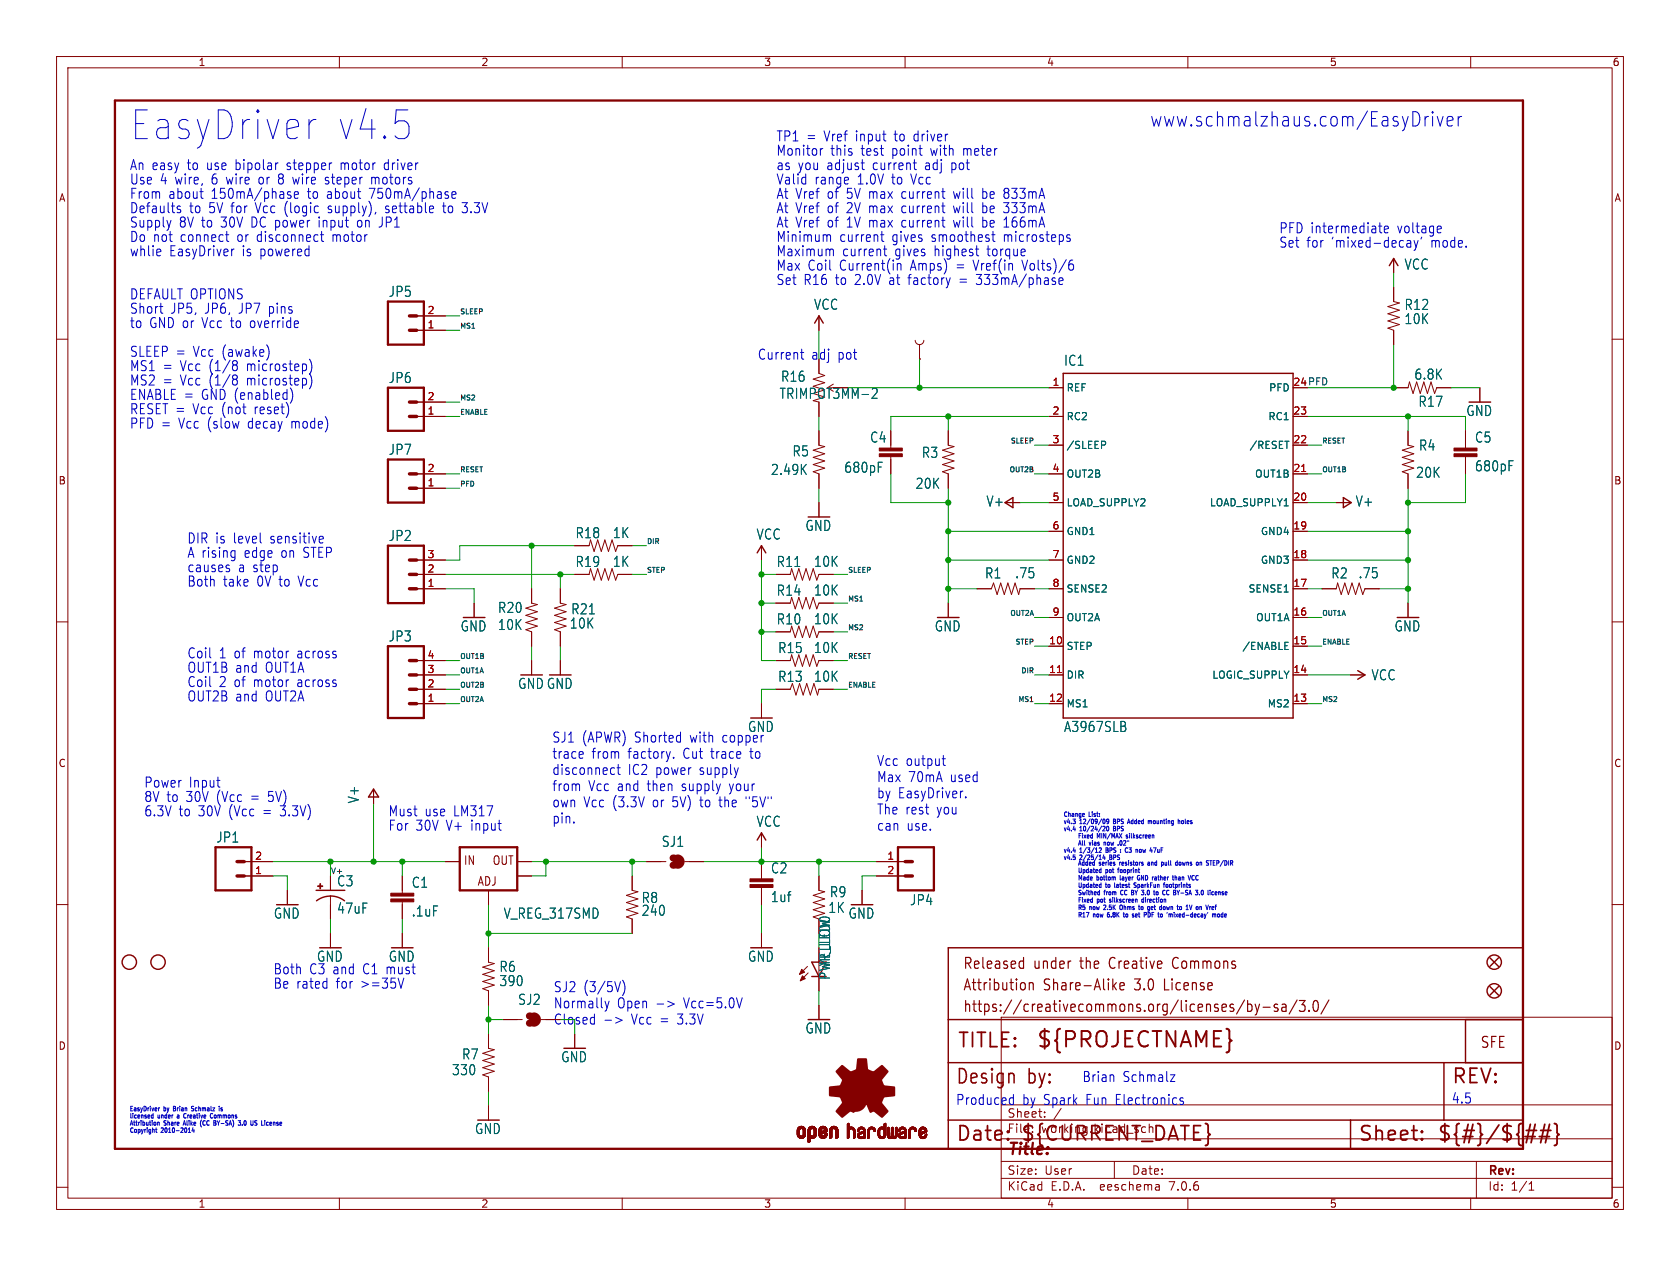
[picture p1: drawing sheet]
<svg xmlns="http://www.w3.org/2000/svg" width="297mm" height="224mm" viewBox="0 0 297 224" stroke-linecap="round" stroke-linejoin="round" font-family="sans-serif">
<defs><g id="words">
<g font-size="7.1" fill="#0000c2">
<text x="22.9" y="25.2">EasyDriver</text>
<text x="59.1" y="25.2">v4.5</text>
</g>
<text font-size="3.8" fill="#840000" x="183.1" y="185.7">${PROJECTNAME}</text>
<g font-size="3.5" fill="#0000c2">
<text x="203.2" y="22.6">www.schmalzhaus.com/EasyDriver</text>
<text x="181.6" y="192.1">by:</text>
</g>
<g font-size="3.5" fill="#840000">
<text x="169.2" y="185.7">TITLE:</text>
<text x="168.9" y="192.1">Design</text>
<text x="256.5" y="192.1">REV:</text>
<text x="168.9" y="202.2">Date:</text>
<text x="180.3" y="202.2">${CURRENT_DATE}</text>
<text x="240" y="202.2">Sheet:</text>
<text x="254" y="202.2">${#}/${##}</text>
</g>
<text font-size="2.8" fill="#840000" x="178" y="204.8">Title:</text>
<g font-size="2.7" fill="#840000">
<text x="170.2" y="171.7">Released</text>
<text x="182.7" y="171.7">under</text>
<text x="191.1" y="171.7">the</text>
<text x="196.5" y="171.7">Creative</text>
<text x="208" y="171.7">Commons</text>
<text x="170.2" y="175.5">Attribution</text>
<text x="170.2" y="179.3">https://creativecommons.org/licenses/by-sa/3.0/</text>
<text x="184.5" y="175.5">Share-Alike</text>
<text x="200.8" y="175.5">3.0</text>
<text x="206.2" y="175.5">License</text>
<text x="261.6" y="185.6">SFE</text>
</g>
<g font-size="2.5" fill="#0000c2">
<text x="137.2" y="27.7">Monitor</text>
<text x="137.2" y="25.2">TP1 =</text>
<text x="145.7" y="25.2">Vref</text>
<text x="146.8" y="27.7">this</text>
<text x="151.4" y="25.2">input</text>
<text x="152.3" y="27.7">test</text>
<text x="157.8" y="27.7">point</text>
<text x="158.4" y="25.2">to</text>
<text x="162" y="25.2">driver</text>
<text x="164.8" y="27.7">with</text>
<text x="170.7" y="27.7">meter</text>
<text x="22.9" y="35.3">From</text>
<text x="22.9" y="30.2">An easy</text>
<text x="22.9" y="32.8">Use 4 wire,</text>
<text x="29.8" y="35.3">about</text>
<text x="33.2" y="30.2">to</text>
<text x="36.7" y="30.2">use</text>
<text x="37.4" y="35.3">150mA/phase</text>
<text x="37.6" y="32.8">6 wire</text>
<text x="41.9" y="30.2">bipolar</text>
<text x="46.2" y="32.8">or</text>
<text x="49.8" y="32.8">8 wire</text>
<text x="51.1" y="30.2">stepper</text>
<text x="54.6" y="35.3">to</text>
<text x="58.1" y="35.3">about</text>
<text x="58.4" y="32.8">steper</text>
<text x="60.8" y="30.2">motor</text>
<text x="65.7" y="35.3">750mA/phase</text>
<text x="66.6" y="32.8">motors</text>
<text x="68.6" y="30.2">driver</text>
<text x="137.2" y="35.3">At Vref</text>
<text x="137.2" y="32.8">Valid</text>
<text x="137.2" y="30.2">as you</text>
<text x="144" y="32.8">range</text>
<text x="146.2" y="30.2">adjust</text>
<text x="146.3" y="35.3">of</text>
<text x="149.9" y="35.3">5V max</text>
<text x="151.6" y="32.8">1.0V</text>
<text x="154.5" y="30.2">current</text>
<text x="157.8" y="32.8">to</text>
<text x="159.8" y="35.3">current</text>
<text x="161.4" y="32.8">Vcc</text>
<text x="163.8" y="30.2">adj</text>
<text x="168.6" y="30.2">pot</text>
<text x="169.2" y="35.3">will</text>
<text x="174.4" y="35.3">be 833mA</text>
<text x="22.9" y="40.4">Supply</text>
<text x="22.9" y="37.9">Defaults</text>
<text x="31.7" y="40.4">8V to</text>
<text x="33.5" y="37.9">to</text>
<text x="37" y="37.9">5V for</text>
<text x="39.2" y="40.4">30V</text>
<text x="44.7" y="40.4">DC power</text>
<text x="45.5" y="37.9">Vcc (logic</text>
<text x="56.9" y="40.4">input</text>
<text x="58.5" y="37.9">supply),</text>
<text x="63.9" y="40.4">on JP1</text>
<text x="68.9" y="37.9">settable</text>
<text x="79.2" y="37.9">to</text>
<text x="82.8" y="37.9">3.3V</text>
<text x="137.2" y="40.4">At Vref</text>
<text x="137.2" y="37.9">At Vref</text>
<text x="146.3" y="40.4">of</text>
<text x="146.3" y="37.9">of</text>
<text x="149.9" y="40.4">1V max</text>
<text x="149.9" y="37.9">2V max</text>
<text x="159.8" y="40.4">current</text>
<text x="159.8" y="37.9">current</text>
<text x="169.2" y="40.4">will</text>
<text x="169.2" y="37.9">will</text>
<text x="174.4" y="40.4">be 166mA</text>
<text x="174.4" y="37.9">be 333mA</text>
<text x="226.1" y="41.4">PFD intermediate</text>
<text x="247.1" y="41.4">voltage</text>
<text x="22.9" y="42.9">Do not</text>
<text x="22.9" y="45.5">whlie</text>
<text x="29.9" y="45.5">EasyDriver</text>
<text x="31.9" y="42.9">connect</text>
<text x="42.1" y="42.9">or</text>
<text x="42.9" y="45.5">is powered</text>
<text x="45.7" y="42.9">disconnect</text>
<text x="59.2" y="42.9">motor</text>
<text x="137.2" y="42.9">Minimum</text>
<text x="137.2" y="45.5">Maximum</text>
<text x="148.4" y="42.9">current</text>
<text x="148.9" y="45.5">current</text>
<text x="157.8" y="42.9">gives</text>
<text x="158.3" y="45.5">gives</text>
<text x="164.8" y="42.9">smoothest</text>
<text x="165.3" y="45.5">highest</text>
<text x="174.8" y="45.5">torque</text>
<text x="177.7" y="42.9">microsteps</text>
<text x="226.1" y="43.9">Set</text>
<text x="231" y="43.9">for</text>
<text x="235.4" y="43.9">'mixed-decay'</text>
<text x="253.2" y="43.9">mode.</text>
<text x="22.9" y="53.1">DEFAULT OPTIONS</text>
<text x="137.2" y="48">Max Coil</text>
<text x="137.2" y="50.6">Set</text>
<text x="142.1" y="50.6">R16</text>
<text x="147.8" y="50.6">to</text>
<text x="148.5" y="48">Current(in</text>
<text x="151.3" y="50.6">2.0V</text>
<text x="157.5" y="50.6">at</text>
<text x="161" y="50.6">factory</text>
<text x="161.2" y="48">Amps)</text>
<text x="169.4" y="48">=</text>
<text x="170.2" y="50.6">=</text>
<text x="172.6" y="48">Vref(in</text>
<text x="173.4" y="50.6">333mA/phase</text>
<text x="181.3" y="48">Volts)/6</text>
<text x="22.9" y="58.2">to</text>
<text x="22.9" y="55.6">Short</text>
<text x="26.4" y="58.2">GND or</text>
<text x="30.1" y="55.6">JP5,</text>
<text x="35.9" y="58.2">Vcc to</text>
<text x="36.3" y="55.6">JP6,</text>
<text x="42.4" y="55.6">JP7</text>
<text x="44.6" y="58.2">override</text>
<text x="47.8" y="55.6">pins</text>
<text x="22.9" y="65.8">MS1 =</text>
<text x="22.9" y="63.3">SLEEP =</text>
<text x="31.9" y="65.8">Vcc (1/8</text>
<text x="34.3" y="63.3">Vcc (awake)</text>
<text x="43.9" y="65.8">microstep)</text>
<text x="133.9" y="63.8">Current</text>
<text x="143.4" y="63.8">adj</text>
<text x="148.2" y="63.8">pot</text>
<text x="22.9" y="70.9">ENABLE =</text>
<text x="22.9" y="68.3">MS2 =</text>
<text x="31.9" y="68.3">Vcc (1/8</text>
<text x="35.7" y="70.9">GND (enabled)</text>
<text x="43.9" y="68.3">microstep)</text>
<text x="22.9" y="73.4">RESET =</text>
<text x="22.9" y="76">PFD =</text>
<text x="31.7" y="76">Vcc (slow</text>
<text x="34.2" y="73.4">Vcc (not</text>
<text x="44.1" y="76">decay</text>
<text x="45.3" y="73.4">reset)</text>
<text x="51.9" y="76">mode)</text>
<text x="33" y="96.3">DIR is level</text>
<text x="33" y="101.4">causes</text>
<text x="33" y="98.8">A rising</text>
<text x="42.1" y="101.4">a step</text>
<text x="43.3" y="98.8">edge</text>
<text x="48" y="96.3">sensitive</text>
<text x="49.9" y="98.8">on STEP</text>
<text x="33" y="103.9">Both</text>
<text x="39.4" y="103.9">take</text>
<text x="45.5" y="103.9">0V to</text>
<text x="53.1" y="103.9">Vcc</text>
<text x="33" y="116.6">Coil</text>
<text x="33" y="119.1">OUT1B and</text>
<text x="38.7" y="116.6">1 of</text>
<text x="45" y="116.6">motor</text>
<text x="47" y="119.1">OUT1A</text>
<text x="52.9" y="116.6">across</text>
<text x="33" y="121.7">Coil</text>
<text x="33" y="124.2">OUT2B and</text>
<text x="38.7" y="121.7">2 of</text>
<text x="45" y="121.7">motor</text>
<text x="47" y="124.2">OUT2A</text>
<text x="52.9" y="121.7">across</text>
<text x="97.5" y="131.5">SJ1 (APWR) Shorted</text>
<text x="122.2" y="131.5">with</text>
<text x="128" y="131.5">copper</text>
<text x="97.5" y="134.3">trace</text>
<text x="97.5" y="137.2">disconnect</text>
<text x="104.6" y="134.3">from</text>
<text x="111" y="137.2">IC2 power</text>
<text x="111.1" y="134.3">factory.</text>
<text x="121" y="134.3">Cut</text>
<text x="123.8" y="137.2">supply</text>
<text x="126" y="134.3">trace</text>
<text x="133.1" y="134.3">to</text>
<text x="154.9" y="135.6">Vcc output</text>
<text x="25.4" y="142">8V to</text>
<text x="25.4" y="139.5">Power</text>
<text x="33" y="142">30V</text>
<text x="33.4" y="139.5">Input</text>
<text x="38.5" y="142">(Vcc</text>
<text x="44.7" y="142">=</text>
<text x="47.8" y="142">5V)</text>
<text x="97.5" y="140.1">from</text>
<text x="97.5" y="142.9">own</text>
<text x="103.2" y="142.9">Vcc (3.3V</text>
<text x="104" y="140.1">Vcc and</text>
<text x="114.6" y="140.1">then</text>
<text x="115.6" y="142.9">or</text>
<text x="119.2" y="142.9">5V)</text>
<text x="120.8" y="140.1">supply</text>
<text x="124.2" y="142.9">to</text>
<text x="127.8" y="142.9">the</text>
<text x="129.4" y="140.1">your</text>
<text x="132.6" y="142.9">&quot;5V&quot;</text>
<text x="154.9" y="138.5">Max 70mA</text>
<text x="154.9" y="141.3">by EasyDriver.</text>
<text x="168.1" y="138.5">used</text>
<text x="25.4" y="144.5">6.3V</text>
<text x="31.6" y="144.5">to</text>
<text x="35.1" y="144.5">30V</text>
<text x="40.6" y="144.5">(Vcc</text>
<text x="46.8" y="144.5">=</text>
<text x="50" y="144.5">3.3V)</text>
<text x="68.6" y="147.1">For</text>
<text x="68.6" y="144.5">Must</text>
<text x="73.5" y="147.1">30V</text>
<text x="75.1" y="144.5">use</text>
<text x="79" y="147.1">V+</text>
<text x="80.3" y="144.5">LM317</text>
<text x="83.4" y="147.1">input</text>
<text x="97.5" y="145.8">pin.</text>
<text x="154.9" y="144.2">The rest</text>
<text x="154.9" y="147.1">can</text>
<text x="160.3" y="147.1">use.</text>
<text x="165.7" y="144.2">you</text>
<text x="48.3" y="172.5">Both</text>
<text x="54.7" y="172.5">C3 and</text>
<text x="64.3" y="172.5">C1 must</text>
<text x="48.3" y="175">Be rated</text>
<text x="59.5" y="175">for</text>
<text x="64" y="175">&gt;=35V</text>
<text x="97.8" y="175.6">SJ2 (3/5V)</text>
<text x="97.8" y="178.5">Normally</text>
<text x="109.1" y="178.5">Open</text>
<text x="121.1" y="178.5">Vcc=5.0V</text>
<text x="111.7" y="181.4">Vcc =</text>
<text x="120.1" y="181.4">3.3V</text>
<text x="191.3" y="191.5">Brian</text>
<text x="198.5" y="191.5">Schmalz</text>
<text x="168.9" y="195.6">Produced</text>
<text x="180.7" y="195.6">by Spark</text>
<text x="192.2" y="195.6">Fun Electronics</text>
<text x="256.5" y="195.3">4.5</text>
</g>
<g font-size="2.5" fill="#006464">
<text x="248.2" y="47.9">VCC</text>
<text x="68.6" y="52.7">JP5</text>
<text x="143.8" y="55">VCC</text>
<text x="248.2" y="55">R12</text>
<text x="248.2" y="57.5">10K</text>
<text x="188" y="64.9">IC1</text>
<text x="68.6" y="68">JP6</text>
<text x="138" y="67.7">R16</text>
<text x="250" y="67.4">6.8K</text>
<text x="250.7" y="72.2">R17</text>
<text x="259.1" y="73.8">GND</text>
<text x="68.6" y="80.7">JP7</text>
<text x="140" y="80.9">R5</text>
<text x="149.2" y="83.8">680pF</text>
<text x="153.7" y="78.5">C4</text>
<text x="162.9" y="81.2">R3</text>
<text x="250.8" y="79.9">R4</text>
<text x="260.7" y="78.5">C5</text>
<text x="260.7" y="83.6">680pF</text>
<text x="136.2" y="84.2">2.49K</text>
<text x="161.8" y="86.7">20K</text>
<text x="174.3" y="89.8">V+</text>
<text x="239.6" y="89.8">V+</text>
<text x="250.2" y="84.7">20K</text>
<text x="68.6" y="95.9">JP2</text>
<text x="101.7" y="95.4">R18</text>
<text x="108.3" y="95.4">1K</text>
<text x="133.7" y="95.6">VCC</text>
<text x="142.3" y="94.1">GND</text>
<text x="101.7" y="100.5">R19</text>
<text x="108.3" y="100.5">1K</text>
<text x="137.2" y="100.5">R11</text>
<text x="143.8" y="100.5">10K</text>
<text x="137.2" y="105.6">R14</text>
<text x="143.8" y="105.6">10K</text>
<text x="174" y="102.5">R1</text>
<text x="179.4" y="102.5">.75</text>
<text x="235.3" y="102.5">R2</text>
<text x="240.1" y="102.5">.75</text>
<text x="68.6" y="113.7">JP3</text>
<text x="81.3" y="111.9">GND</text>
<text x="87.9" y="108.6">R20</text>
<text x="87.9" y="111.7">10K</text>
<text x="100.6" y="111.4">10K</text>
<text x="100.9" y="108.9">R21</text>
<text x="137.2" y="110.7">R10</text>
<text x="143.8" y="110.6">10K</text>
<text x="165.2" y="111.9">GND</text>
<text x="246.4" y="111.9">GND</text>
<text x="137.5" y="115.7">R15</text>
<text x="143.8" y="115.7">10K</text>
<text x="91.5" y="122.1">GNDGND</text>
<text x="137.5" y="120.8">R13</text>
<text x="143.8" y="120.8">10K</text>
<text x="242.4" y="120.5">VCC</text>
<text x="132.1" y="129.7">GND</text>
<text x="188" y="129.7">A3967SLB</text>
<text x="63.6" y="142.2" transform="rotate(-90 63.6 142.2)">V+</text>
<text x="38.2" y="149.2">JP1</text>
<text x="133.7" y="146.4">VCC</text>
<text x="116.9" y="150">SJ1</text>
<text x="136.2" y="154.7">C2</text>
<text x="59.5" y="157">C3</text>
<text x="59.5" y="161.8">47uF</text>
<text x="72.7" y="157.2">C1</text>
<text x="113.3" y="159.9">R8</text>
<text x="136.2" y="159.8">1uf</text>
<text x="146.4" y="161.7">1K</text>
<text x="146.6" y="158.9">R9</text>
<text x="160.8" y="160.3">JP4</text>
<text x="48.3" y="162.7">GND</text>
<text x="72.7" y="162.3">.1uF</text>
<text x="89" y="162.7">V_REG_317SMD</text>
<text x="113.3" y="162.2">240</text>
<text x="149.9" y="162.7">GND</text>
<text x="55.9" y="170.3">GND</text>
<text x="68.6" y="170.3">GND</text>
<text x="88.2" y="172.1">R6</text>
<text x="132.1" y="170.3">GND</text>
<text x="147" y="173.4" transform="rotate(-90 147 173.4)">PWR_LED0</text>
<text x="88.2" y="174.6">390</text>
<text x="91.5" y="177.9">SJ2</text>
<text x="142.3" y="183">GND</text>
<text x="79.8" y="190.4">330</text>
<text x="81.6" y="187.6">R7</text>
<text x="99.1" y="188.1">GND</text>
<text x="83.9" y="200.8">GND</text>
</g>
<g font-size="2.5" fill="#840000">
<text x="137.7" y="70.8">TRIMPOT3MM-2</text>
<text x="147" y="171" transform="rotate(-90 147 171)">YELLOW</text>
</g>
<text font-size="2.5" fill="#009600" x="97.8" y="181.4">Closed</text>
<g font-size="2.1" fill="#840000">
<text x="81.9" y="153.2">IN</text>
<text x="87" y="153.2">OUT</text>
<text x="84.3" y="156.9">ADJ</text>
<text x="178" y="200.6">File:</text>
<text x="184.1" y="200.6">working.kicad_sch</text>
<text x="178" y="208">Size:</text>
<text x="184.7" y="208">User</text>
<text x="200" y="208">Date:</text>
<text x="263" y="208.2">Rev:</text>
<text x="178" y="210.8">KiCad</text>
<text x="185.7" y="210.8">E.D.A.</text>
<text x="194.6" y="210.8">eeschema</text>
<text x="207" y="210.8">7.0.6</text>
<text x="263" y="210.8">Id:</text>
<text x="267.1" y="210.8">1/1</text>
</g>
<text font-size="2.1" fill="#0000c2" x="178" y="197.9">Sheet:</text>
<g font-size="1.8" fill="#840000">
<text x="35" y="11.9">1</text>
<text x="85" y="11.9">2</text>
<text x="135" y="11.9">3</text>
<text x="185" y="11.9">4</text>
<text x="235" y="11.9">5</text>
<text x="285" y="11.9">6</text>
<text x="10.3" y="35.9">A</text>
<text x="285.3" y="35.9">A</text>
<text x="228.6" y="68.3">24 PFD</text>
<text x="10.3" y="85.9">B</text>
<text x="285.3" y="85.9">B</text>
<text x="10.3" y="135.9">C</text>
<text x="285.3" y="135.9">C</text>
<text x="10.3" y="185.9">D</text>
<text x="285.3" y="185.9">D</text>
<text x="35" y="213.8">1</text>
<text x="85" y="213.8">2</text>
<text x="135" y="213.8">3</text>
<text x="185" y="213.8">4</text>
<text x="235" y="213.8">5</text>
<text x="285" y="213.8">6</text>
</g>
<g font-size="1.8" fill="#a90000">
<text x="75.5" y="58.2">1</text>
<text x="75.5" y="55.6">2</text>
<text x="75.5" y="70.9">2</text>
<text x="186" y="68.3">1</text>
<text x="228.6" y="68.3">24</text>
<text x="75.5" y="73.4">1</text>
<text x="186" y="73.4">2</text>
<text x="228.6" y="73.4">23</text>
<text x="75.5" y="83.6">2</text>
<text x="186" y="78.5">3</text>
<text x="186" y="83.6">4</text>
<text x="228.6" y="83.6">21</text>
<text x="228.6" y="78.5">22</text>
<text x="75.5" y="86.1">1</text>
<text x="186" y="88.6">5</text>
<text x="228.6" y="88.6">20</text>
<text x="186" y="93.7">6</text>
<text x="228.6" y="93.7">19</text>
<text x="75.5" y="101.3">2</text>
<text x="75.5" y="98.8">3</text>
<text x="186" y="98.8">7</text>
<text x="228.6" y="98.8">18</text>
<text x="75.5" y="103.9">1</text>
<text x="186" y="103.9">8</text>
<text x="228.6" y="103.9">17</text>
<text x="186" y="109">9</text>
<text x="228.6" y="109">16</text>
<text x="75.5" y="119.1">3</text>
<text x="75.5" y="116.6">4</text>
<text x="185.4" y="114">10</text>
<text x="185.4" y="119.1">11</text>
<text x="228.6" y="119.1">14</text>
<text x="228.6" y="114">15</text>
<text x="75.5" y="124.2">1</text>
<text x="75.5" y="121.7">2</text>
<text x="185.4" y="124.2">12</text>
<text x="228.6" y="124.2">13</text>
<text x="45" y="154.7">1</text>
<text x="45" y="152.1">2</text>
<text x="156.8" y="152.1">1</text>
<text x="156.8" y="154.7">2</text>
</g>
<g font-size="1.8" fill="#006464">
<text x="188.5" y="69.4">REF</text>
<text x="224.3" y="69.4">PFD</text>
<text x="188.5" y="74.5">RC2</text>
<text x="224.1" y="74.5">RC1</text>
<text x="188.5" y="79.6">/SLEEP</text>
<text x="220.8" y="79.6">/RESET</text>
<text x="188.5" y="84.7">OUT2B</text>
<text x="188.5" y="89.8">LOAD_SUPPLY2</text>
<text x="213.8" y="89.8">LOAD_SUPPLY1</text>
<text x="221.8" y="84.7">OUT1B</text>
<text x="188.5" y="94.8">GND1</text>
<text x="222.8" y="94.8">GND4</text>
<text x="188.5" y="99.9">GND2</text>
<text x="222.8" y="99.9">GND3</text>
<text x="188.5" y="105">SENSE2</text>
<text x="220.6" y="105">SENSE1</text>
<text x="188.5" y="110.1">OUT2A</text>
<text x="222" y="110.1">OUT1A</text>
<text x="188.5" y="115.2">STEP</text>
<text x="219.5" y="115.2">/ENABLE</text>
<text x="188.5" y="120.2">DIR</text>
<text x="188.5" y="125.3">MS1</text>
<text x="214.2" y="120.2">LOGIC_SUPPLY</text>
<text x="224" y="125.3">MS2</text>
</g>
<text font-size="1.4" fill="#006464" x="58.4" y="154.7">V+</text>
<g font-size="1.2" fill="#0f0f0f">
<text x="81.3" y="55.6">SLEEP</text>
<text x="81.3" y="58.2">MS1</text>
<text x="81.3" y="70.9">MS2</text>
<text x="81.3" y="73.4">ENABLE</text>
<text x="81.3" y="83.6">RESET</text>
<text x="178.3" y="83.6">OUT2B</text>
<text x="178.5" y="78.5">SLEEP</text>
<text x="233.7" y="83.6">OUT1B</text>
<text x="233.7" y="78.5">RESET</text>
<text x="81.3" y="86.1">PFD</text>
<text x="114.3" y="96.3">DIR</text>
<text x="114.3" y="101.4">STEP</text>
<text x="149.9" y="101.4">SLEEP</text>
<text x="149.9" y="106.4">MS1</text>
<text x="149.9" y="111.5">MS2</text>
<text x="178.5" y="109">OUT2A</text>
<text x="233.7" y="109">OUT1A</text>
<text x="81.3" y="116.6">OUT1B</text>
<text x="81.3" y="119.1">OUT1A</text>
<text x="149.9" y="116.6">RESET</text>
<text x="179.4" y="114.1">STEP</text>
<text x="180.4" y="119.1">DIR</text>
<text x="233.7" y="114.1">ENABLE</text>
<text x="81.3" y="121.7">OUT2B</text>
<text x="81.3" y="124.2">OUT2A</text>
<text x="149.9" y="121.7">ENABLE</text>
<text x="179.9" y="124.2">MS1</text>
<text x="233.7" y="124.2">MS2</text>
</g>
<g font-size="1.1" fill="#0000c2">
<text x="188" y="145.8">v4.3</text>
<text x="188" y="147.1">v4.4</text>
<text x="188" y="144.5">Change</text>
<text x="190.5" y="149.6">All</text>
<text x="190.5" y="148.3">Fixed</text>
<text x="191" y="145.8">12/09/09</text>
<text x="191" y="147.1">10/24/20</text>
<text x="192.6" y="144.5">List:</text>
<text x="192.7" y="149.6">vias</text>
<text x="194" y="148.3">MIN/MAX</text>
<text x="195.5" y="149.6">now</text>
<text x="197.2" y="145.8">BPS</text>
<text x="197.2" y="147.1">BPS</text>
<text x="198.4" y="149.6">.02&quot;</text>
<text x="199.5" y="148.3">silkscreen</text>
<text x="200.1" y="145.8">Added</text>
<text x="204" y="145.8">mounting</text>
<text x="209.6" y="145.8">holes</text>
<text x="188" y="150.9">v4.4</text>
<text x="188" y="152.2">v4.5</text>
<text x="190.5" y="153.1">Added</text>
<text x="190.5" y="154.5">Updated</text>
<text x="190.5" y="155.8">Made</text>
<text x="191" y="150.9">1/3/12</text>
<text x="191" y="152.2">2/25/14</text>
<text x="194" y="155.8">bottom</text>
<text x="194.4" y="153.1">series</text>
<text x="195.6" y="154.5">pot</text>
<text x="195.9" y="150.9">BPS</text>
<text x="196.6" y="152.2">BPS</text>
<text x="198" y="154.5">fooprint</text>
<text x="198.3" y="153.1">resistors</text>
<text x="198.4" y="155.8">layer</text>
<text x="198.8" y="150.9">:</text>
<text x="200" y="150.9">C3</text>
<text x="201.8" y="155.8">GND</text>
<text x="202.2" y="150.9">now</text>
<text x="203.6" y="153.1">and</text>
<text x="204.7" y="155.8">rather</text>
<text x="205" y="150.9">47uF</text>
<text x="206.3" y="153.1">pull</text>
<text x="208.7" y="155.8">than</text>
<text x="209.2" y="153.1">downs</text>
<text x="211.8" y="155.8">VCC</text>
<text x="213.2" y="153.1">on</text>
<text x="215.3" y="153.1">STEP/DIR</text>
<text x="190.5" y="157.1">Updated</text>
<text x="190.5" y="158.4">Swithed</text>
<text x="190.5" y="159.7">Fixed</text>
<text x="190.5" y="161">R5</text>
<text x="192.7" y="161">now</text>
<text x="194" y="159.7">pot</text>
<text x="195.3" y="158.4">from</text>
<text x="195.5" y="161">2.5K</text>
<text x="195.6" y="157.1">to</text>
<text x="196.5" y="159.7">silkscreen</text>
<text x="197.4" y="157.1">latest</text>
<text x="198.5" y="158.4">CC</text>
<text x="198.7" y="161">Ohms</text>
<text x="200.7" y="158.4">BY</text>
<text x="201.2" y="157.1">SparkFun</text>
<text x="202.4" y="161">to</text>
<text x="202.6" y="159.7">direction</text>
<text x="202.9" y="158.4">3.0</text>
<text x="204.2" y="161">get</text>
<text x="205.4" y="158.4">to</text>
<text x="206.7" y="161">down</text>
<text x="206.8" y="157.1">footprints</text>
<text x="207.2" y="158.4">CC</text>
<text x="209.4" y="158.4">BY-SA</text>
<text x="210.1" y="161">to</text>
<text x="212" y="161">1V</text>
<text x="213.7" y="158.4">3.0</text>
<text x="214.1" y="161">on</text>
<text x="216.2" y="158.4">license</text>
<text x="190.5" y="162.3">R17</text>
<text x="193.4" y="162.3">now</text>
<text x="196.2" y="162.3">6.8K</text>
<text x="199.4" y="162.3">to</text>
<text x="201.2" y="162.3">set</text>
<text x="203.6" y="162.3">PDF</text>
<text x="206.4" y="162.3">to</text>
<text x="208.3" y="162.3">'mixed-decay'</text>
<text x="216.6" y="162.3">mode</text>
<text x="22.9" y="197.9">licensed</text>
<text x="22.9" y="196.6">EasyDriver</text>
<text x="28" y="197.9">under</text>
<text x="29" y="196.6">by</text>
<text x="31" y="196.6">Brian</text>
<text x="31.7" y="197.9">a</text>
<text x="33.2" y="197.9">Creative</text>
<text x="34.6" y="196.6">Schmalz</text>
<text x="38.2" y="197.9">Commons</text>
<text x="22.9" y="199.1">Attribution</text>
<text x="22.9" y="200.4">Copyright</text>
<text x="28.6" y="200.4">2010-2014</text>
<text x="29.1" y="199.1">Share</text>
<text x="32.8" y="199.1">Alike</text>
<text x="36.1" y="199.1">(CC</text>
<text x="38.8" y="199.1">BY-SA)</text>
<text x="43.5" y="199.1">3.0</text>
<text x="46" y="199.1">US</text>
<text x="48.2" y="199.1">License</text>
</g>
</g></defs>
<g fill="none" stroke="#840000" stroke-width=".18">
<path d="M10 10h277v203.9h-277zM12 12h273v199.9h-273zM60 10v2M110 10v2M160 10v2M210 10v2M260 10v2M10 60h2M73.7 58.4h5M73.7 55.9h5M144.8 55.9v2.5M246.4 50.8v2.5l1 .3-2 .6 2 .7-2 .6 2 .6-2 .7 2 .6-2 .6 1 .4v2.6"/>
<path d="M246.4 45.7v2.6M285 60h2M73.7 73.7h5M73.7 71.1h5M144.8 63.5v2.5l1 .4-2 .7 2 .6-2 .6M144.8 71.1v2.6M144.8 76.2v2.5l1 .3-2 .6 2 .7-2 .6 2 .6-2 .7 2 .6-2 .6 1 .4v2.6M147.3 67.9l-1 .7M157.5 76.2v3M161.8 60.2a.76 .76 0 0 0 .8 .8 .76 .76 0 0 0 .7-.8M162.6 63.5h.1M162.6 61v2.5"/>
<path d="M167.6 76.2v2.5l1.1 .3-2.1 .6 2.1 .7-2.1 .6 2.1 .6-2.1 .7 2.1 .6-2.1 .6 1 .4v2.6M185.4 68.6h2.6M185.4 73.7h2.6M185.4 78.7h2.6M228.6 73.7h2.5M228.6 78.7h2.5M246.4 68.6h2.5l.3-1 .6 2 .6-2 .7 2 .6-2 .6 2 .7-2 .6 2 .4-1h2.5M248.9 76.2v2.5l1 .3-2 .6 2 .7-2 .6 2 .6-2 .7 2 .6-2 .6 1 .4v2.6M259.1 76.2v3M261.6 68.6v2.5M73.7 99.1h5M73.7 83.8h5"/>
<path d="M73.7 86.4h5M101.6 96.5h2.5l.3-1 .6 2 .7-2 .6 2 .6-2 .7 2 .6-2 .6 2 .4-1h2.6M134.6 96.5v2.6M144.8 88.9v2.5M157.5 80.8v3M177.8 88.9h2.5M185.4 99.1h2.6M185.4 94h2.6M185.4 88.9h2.6M185.4 83.8h2.6M228.6 99.1h2.5M228.6 94h2.5"/>
<path d="M228.6 88.9h2.5M228.6 83.8h2.5M236.2 88.9h2.6M259.1 80.8v3M10 110h2M73.7 119.4h5M73.7 104.1h5M73.7 101.6h5M73.7 116.8h5M83.8 106.7v2.5M94 104.1v2.6l1 .2-2 .7 2 .6-2 .6 2 .7-2 .6 2 .6-2 .7 1 .4v2.5M94 116.8v2.6"/>
<path d="M99.1 104.1v2.6l1 .2-2.1 .7 2.1 .6-2.1 .6 2.1 .7-2.1 .6 2.1 .6-2.1 .7 1.1 .4v2.5M99.1 116.8v2.6M101.6 101.6h2.5l.3-1 .6 2 .7-2 .6 2 .6-2 .7 2 .6-2 .6 2 .4-1h2.6M137.2 111.8h2.5l.3-1.1 .6 2.1 .6-2.1 .7 2.1 .6-2.1 .6 2.1 .7-2.1 .6 2.1 .4-1h2.5M137.2 101.6h2.5l.3-1 .6 2 .6-2 .7 2 .6-2 .6 2 .7-2 .6 2 .4-1h2.5M137.2 106.7h2.5l.3-1 .6 2 .6-2 .7 2 .6-2 .6 2 .7-2 .6 2 .4-1h2.5M137.2 116.8h2.5l.3-1 .6 2.1 .6-2.1 .7 2.1 .6-2.1 .6 2.1 .7-2.1 .6 2.1 .4-1.1h2.5M167.6 106.7v2.5M172.7 104.1h2.6l.3-1 .7 2.1 .6-2.1 .6 2.1 .7-2.1 .6 2.1 .7-2.1 .6 2.1 .2-1.1h2.6M185.4 119.4h2.6M185.4 104.1h2.6M185.4 114.3h2.6"/>
<path d="M185.4 109.2h2.6M228.6 119.4h2.5M228.6 104.1h2.5M228.6 114.3h2.5M228.6 109.2h2.5M233.7 104.1h2.5l.3-1 .6 2.1 .6-2.1 .7 2.1 .6-2.1 .6 2.1 .7-2.1 .6 2.1 .4-1.1h2.5M238.8 119.4h2.5M248.9 106.7v2.5M285 110h2M66 139.7v2.5M73.7 124.5h5M73.7 121.9h5"/>
<path d="M134.6 124.5v2.5M137.2 121.9h2.5l.4-1 .6 2 .7-2 .6 2 .6-2 .7 2 .6-2 .6 2 .3-1h2.5M185.4 124.5h2.6M228.6 124.5h2.5M10 160h2M43.2 152.4h5.1M43.2 154.9h5.1M50.8 157.5v2.5M58.4 154.9v2.6M58.4 158.5v4.1M71.1 154.9v3.1M71.1 159.5v3.1"/>
<path d="M78.7 152.4h2.6M86.4 157.5v2.5M91.4 152.4h2.6M91.4 154.9h2.6M111.8 154.9v2.6l1 .2-2.1 .7 2.1 .6-2.1 .6 2.1 .7-2.1 .6 2.1 .6-2.1 .7 1.1 .4v2.5M114.3 152.4h3.4M121 152.4h3.5M134.6 147.3v2.6M134.6 152.4v3M134.6 157v3M144.8 154.9v2.6l1 .2-2 .7 2 .6-2 .6 2 .7-2 .6 2 .6-2 .7 1 .4M152.4 157.5v2.5"/>
<path d="M154.9 152.4h5.1M154.9 154.9h5.1M285 160h2M58.4 165.1v2.5M71.1 165.1v2.5M86.4 167.6v2.6l1 .2-2.1 .7 2.1 .6-2.1 .6 2.1 .7-2.1 .6 2.1 .6-2.1 .7 1.1 .4v2.5M134.6 165.1v2.5M142.7 170.9l-1.3 1.4M142.9 172.1l-1.4 1.4M144.8 172.7v2.6M144.8 177.8v2.5M177 179.9h108v32h-108z"/>
<path d="M86.4 182.9v2.5l1 .3-2.1 .6 2.1 .6-2.1 .7 2.1 .6-2.1 .6 2.1 .7-2.1 .6 1.1 .4v2.5M86.4 195.6v2.5M88.9 180.3h3.4M95.6 180.3h3.5M101.6 182.9v2.5M177 195.4h108M184.7 197.5v.1M187.6 196l-1.3 2M10 210h2M60 211.9v2M110 211.9v2M160 211.9v2"/>
<path d="M177 208.4h108M177 205.4h108M177 201.4h108M197 205.4v3M204.9 209.6l.1 .9M205 210.4l-.2 .1M205 209.9h-.2M210 211.9v2M260 211.9v2M261 205.4v6.5M270.3 210.5h.9M270.3 209.4l.4-.4v1.5"/>
<path d="M285 210h2"/>
</g>
<path d="M20.3 17.8h248.9v185.4h-248.9zM68.6 53.3h6.3v7.7h-6.3zM68.6 68.6h6.3v7.6h-6.3zM68.6 81.3h6.3v7.6h-6.3zM68.6 96.5h6.3v10.2h-6.3zM68.6 114.3h6.3v12.7h-6.3zM38.1 149.9h6.3v7.6h-6.3zM81.3 149.9h10.1v7.6h-10.1zM158.7 149.9h6.4v7.6h-6.4z" fill="none" stroke="#840000" stroke-width=".41"/>
<g fill="none" stroke="#840000" stroke-width=".25">
<path d="M144 57.2l.8-1.3 .7 1.3M245.6 47l.8-1.3 .7 1.3M188 66h40.6v61h-40.6zM133.9 97.8l.7-1.3 .8 1.3M177.7 88.9l1.4-.9v1.8zM237.5 88l1.4 .9-1.4 .9zM240 118.6l1.3 .8-1.3 .7M66 139.6l.9 1.4h-1.7zM55.9 157.5h5.1M56 159.3a4.1 4.1 0 0 1 4.9 0M133.9 148.6l.7-1.3 .8 1.3M144.8 170.2h-1.3l1.3 2.5h-1.3"/>
<path d="M167.6 167.6h101.6v35.6h-101.6zM263.4 169.4l1.5 1.5M263.4 174.5l1.5 1.5M264.9 169.4l-1.5 1.5M264.9 174.5l-1.5 1.5M167.6 188h101.6M167.6 180.3h101.6M167.6 198.1h101.6M238.8 198.1v5.1M255.3 188v10.1M259.1 180.3v7.7"/>
<circle cx="22.9" cy="170.2" r="1.27"/>
<circle cx="27.9" cy="170.2" r="1.27"/>
<circle cx="264.2" cy="170.2" r="1.27"/>
<circle cx="264.2" cy="175.3" r="1.27"/>
</g>
<path d="M119 151.8a.64 .64 0 0 1 .6 .6 .64 .64 0 0 1-.6 .6M119.8 151.8a.64 .64 0 0 1 .6 .6 .64 .64 0 0 1-.6 .6M93.6 179.7a.64 .64 0 0 1 .6 .6 .64 .64 0 0 1-.6 .7M94.4 179.7a.64 .64 0 0 1 .6 .6 .64 .64 0 0 1-.6 .7" fill="none" stroke="#840000" stroke-width="1.3"/>
<g fill="#840000" stroke="#840000" stroke-width=".18">
<path d="M140.9 200.7h.4z"/>
<path d="M140.9 200.6l.4 .1z"/>
<path d="M140.9 200.6h.4z"/>
<path d="M140.9 200.5l.4 .1z"/>
<path d="M140.9 200.5h.4z"/>
<path d="M140.9 200.4l.4 .1z"/>
<path d="M140.9 200.4h.4z"/>
<path d="M140.9 200.3l.4 .1z"/>
<path d="M140.9 200.3h.4z"/>
<path d="M140.9 200.2l.4 .1z"/>
<path d="M140.9 200.2h.4z"/>
<path d="M140.9 200.1l.4 .1z"/>
<path d="M140.9 200.1h.4z"/>
<path d="M140.9 200l.4 .1z"/>
<path d="M140.9 200h.4z"/>
<path d="M140.9 199.9l.4 .1z"/>
<path d="M140.9 199.9h.4z"/>
<path d="M141 200.7h.4z"/>
<path d="M141 200.7h.3z"/>
<path d="M141 199.9h.3z"/>
<path d="M141 199.8l.3 .1z"/>
<path d="M141 199.8h.4z"/>
<path d="M141 200.8h.4z"/>
<path d="M141 200.7l.4 .1z"/>
<path d="M141 199.7l.4 .1z"/>
<path d="M141 200.9h.5z"/>
<path d="M141 200.9h.4z"/>
<path d="M141 200.8l.4 .1z"/>
<path d="M141 199.7h.4z"/>
<path d="M141 199.7h.5z"/>
<path d="M141 199.6l.5 .1z"/>
<path d="M141 200.9l.6 .1z"/>
<path d="M141 199.6h.5z"/>
<path d="M141 199.6h.6z"/>
<path d="M141 201h1.3z"/>
<path d="M141 201h.6z"/>
<path d="M141 199.6h1.3z"/>
<path d="M141.1 201h1.2z"/>
<path d="M141.1 199.6h1.2z"/>
<path d="M141.1 199.5l1.2 .1z"/>
<path d="M141.1 201l1.2 .1z"/>
<path d="M141.1 199.5h1.2z"/>
<path d="M141.1 201.1h1.2z"/>
<path d="M141.1 199.5h1.1z"/>
<path d="M141.1 201.1h1.1z"/>
<path d="M141.1 199.4l1.1 .1z"/>
<path d="M141.2 201.1l1 .1z"/>
<path d="M141.2 199.4h1z"/>
<path d="M141.2 201.2h1z"/>
<path d="M141.2 201.2h.9z"/>
<path d="M141.2 199.4h.9z"/>
<path d="M141.3 199.3l.8 .1z"/>
<path d="M141.3 201.2h.8z"/>
<path d="M141.3 199.3h.8z"/>
<path d="M141.3 201.2l.8 .1z"/>
<path d="M141.3 201.3h.7z"/>
<path d="M141.3 199.3h.7z"/>
<path d="M141.4 201.3h.6z"/>
<path d="M141.4 199.3h.6z"/>
<path d="M141.4 201.3h.5z"/>
<path d="M141.4 199.3h.5z"/>
<path d="M141.5 201.3h.4z"/>
<path d="M141.5 199.2l.4 .1z"/>
<path d="M141.5 201.3h.3z"/>
<path d="M141.5 199.2h.3z"/>
<path d="M141.5 201.3l.3 .1z"/>
<path d="M141.6 201.4h.2z"/>
<path d="M141.6 199.2h.2z"/>
<path d="M141.7 199.6h.6z"/>
<path d="M141.8 201h.5z"/>
<path d="M141.8 199.6h.5z"/>
<path d="M141.8 200.9l.5 .1z"/>
<path d="M141.8 200.9h.5z"/>
<path d="M141.8 199.6l.5 .1z"/>
<path d="M141.8 199.7h.5z"/>
<path d="M141.9 200.9h.5z"/>
<path d="M141.9 199.7h.4z"/>
<path d="M141.9 199.7h.5z"/>
<path d="M141.9 200.8l.5 .1z"/>
<path d="M141.9 200.8h.5z"/>
<path d="M141.9 199.7l.5 .1z"/>
<path d="M141.9 199.8h.5z"/>
<path d="M142 200.8h.4z"/>
<path d="M142 199.8h.4z"/>
<path d="M142 200.7l.4 .1z"/>
<path d="M142 200.7h.4z"/>
<path d="M142 199.9h.4z"/>
<path d="M142 199.8l.4 .1z"/>
<path d="M142 200.6l.4 .1z"/>
<path d="M142 200.6h.4z"/>
<path d="M142 200.5l.4 .1z"/>
<path d="M142 200.5h.4z"/>
<path d="M142 200.4l.4 .1z"/>
<path d="M142 200.4h.4z"/>
<path d="M142 200.3l.4 .1z"/>
<path d="M142 200.3h.4z"/>
<path d="M142 200.2l.4 .1z"/>
<path d="M142 200.2h.4z"/>
<path d="M142 200.1l.4 .1z"/>
<path d="M142 200.1h.4z"/>
<path d="M142 200l.4 .1z"/>
<path d="M142 200h.4z"/>
<path d="M142 199.9l.4 .1z"/>
<path d="M142.9 202h.2z"/>
<path d="M142.9 202h.3z"/>
<path d="M142.9 201.9l.3 .1z"/>
<path d="M142.9 201.9h.3z"/>
<path d="M142.9 201.8l.3 .1z"/>
<path d="M142.9 201.8h.3z"/>
<path d="M142.9 201.7l.3 .1z"/>
<path d="M142.9 201.7h.3z"/>
<path d="M142.9 201.6l.3 .1z"/>
<path d="M142.9 201.6h.3z"/>
<path d="M142.9 201.5l.3 .1z"/>
<path d="M142.9 201.5h.3z"/>
<path d="M142.9 201.4l.3 .1z"/>
<path d="M142.9 201.4h.3z"/>
<path d="M142.9 201.3l.3 .1z"/>
<path d="M142.9 201.3h.3z"/>
<path d="M142.9 201.3h.4z"/>
<path d="M142.9 201.3h1z"/>
<path d="M142.9 201.3h1.1z"/>
<path d="M142.9 201.2l1.1 .1z"/>
<path d="M142.9 201.2h1.1z"/>
<path d="M142.9 201.2h1.2z"/>
<path d="M142.9 201.1l1.2 .1z"/>
<path d="M142.9 201.1h1.2z"/>
<path d="M142.9 201.1h1.3z"/>
<path d="M142.9 201l1.3 .1z"/>
<path d="M142.9 201h1.3z"/>
<path d="M142.9 201h.6z"/>
<path d="M142.9 200.9l.6 .1z"/>
<path d="M142.9 200.9h.6z"/>
<path d="M142.9 200.9h.5z"/>
<path d="M142.9 200.9h.4z"/>
<path d="M142.9 200.8l.4 .1z"/>
<path d="M142.9 200.8h.4z"/>
<path d="M142.9 200.7l.4 .1z"/>
<path d="M142.9 200.7h.3z"/>
<path d="M142.9 200.6l.3 .1z"/>
<path d="M142.9 200.6h.3z"/>
<path d="M142.9 200.5l.3 .1z"/>
<path d="M142.9 200.5h.3z"/>
<path d="M142.9 200.4l.3 .1z"/>
<path d="M142.9 200.4h.3z"/>
<path d="M142.9 200.3l.3 .1z"/>
<path d="M142.9 200.3h.3z"/>
<path d="M142.9 200.2l.3 .1z"/>
<path d="M142.9 200.2h.3z"/>
<path d="M142.9 200.1l.3 .1z"/>
<path d="M142.9 200.1h.3z"/>
<path d="M142.9 200l.3 .1z"/>
<path d="M142.9 200h.3z"/>
<path d="M142.9 199.9l.3 .1z"/>
<path d="M142.9 199.9h.3z"/>
<path d="M142.9 199.8l.3 .1z"/>
<path d="M142.9 199.8h.4z"/>
<path d="M142.9 202h.1z"/>
<path d="M142.9 199.7l.4 .1z"/>
<path d="M142.9 202l.1 .1z"/>
<path d="M142.9 199.7h.4z"/>
<path d="M142.9 199.7h.5z"/>
<path d="M142.9 199.6l.5 .1z"/>
<path d="M142.9 199.6h.6z"/>
<path d="M142.9 199.6h1.3z"/>
<path d="M143 199.6h1.2z"/>
<path d="M143 199.5l1.2 .1z"/>
<path d="M143 199.5h1.2z"/>
<path d="M143 199.5h1.1z"/>
<path d="M143 199.4l1.1 .1z"/>
<path d="M143.1 199.4h1z"/>
<path d="M143.1 199.4h.9z"/>
<path d="M143.2 199.4h.8z"/>
<path d="M143.2 199.3l.8 .1z"/>
<path d="M143.2 199.3h.8z"/>
<path d="M143.2 199.3h.7z"/>
<path d="M143.3 199.3h.6z"/>
<path d="M143.3 201.3h.5z"/>
<path d="M143.3 199.3h.5z"/>
<path d="M143.4 201.3h.4z"/>
<path d="M143.4 199.3h.4z"/>
<path d="M143.4 199.2l.4 .1z"/>
<path d="M143.4 199.2h.3z"/>
<path d="M143.5 201.3l.2 .1z"/>
<path d="M143.5 199.2h.2z"/>
<path d="M143.5 201.4h.2z"/>
<path d="M143.6 199.6h.6z"/>
<path d="M143.7 201h.5z"/>
<path d="M143.7 200.9l.6 .1z"/>
<path d="M143.7 199.6h.6z"/>
<path d="M143.7 200.9h.6z"/>
<path d="M143.7 199.6l.6 .1z"/>
<path d="M143.7 199.7h.6z"/>
<path d="M143.8 200.9h.5z"/>
<path d="M143.8 199.7h.5z"/>
<path d="M143.8 200.8l.5 .1z"/>
<path d="M143.8 200.8h.5z"/>
<path d="M143.8 199.7l.5 .1z"/>
<path d="M143.9 200.8h.4z"/>
<path d="M143.9 199.8h.4z"/>
<path d="M143.9 200.7l.4 .1z"/>
<path d="M143.9 200.7h.4z"/>
<path d="M143.9 199.8l.4 .1z"/>
<path d="M143.9 199.9h.4z"/>
<path d="M143.9 200.6l.4 .1z"/>
<path d="M143.9 200.6h.4z"/>
<path d="M143.9 200.5l.4 .1z"/>
<path d="M143.9 200.5h.4z"/>
<path d="M143.9 200.4l.4 .1z"/>
<path d="M143.9 200.4h.4z"/>
<path d="M143.9 200.3l.4 .1z"/>
<path d="M143.9 200.3h.4z"/>
<path d="M143.9 200.2l.4 .1z"/>
<path d="M143.9 200.2h.4z"/>
<path d="M143.9 200.1l.4 .1z"/>
<path d="M143.9 200.1h.4z"/>
<path d="M143.9 200l.4 .1z"/>
<path d="M143.9 200h.4z"/>
<path d="M143.9 199.9l.4 .1z"/>
<path d="M144.8 200.8h.4z"/>
<path d="M144.8 200.7l.4 .1z"/>
<path d="M144.8 200.7h.4z"/>
<path d="M144.8 200.6l.4 .1z"/>
<path d="M144.8 200.6h.4z"/>
<path d="M144.8 200.6h.5z"/>
<path d="M144.8 200.5l.6 .1z"/>
<path d="M144.8 200.5h.6z"/>
<path d="M144.8 200.5h.7z"/>
<path d="M144.8 200.4l.8 .1z"/>
<path d="M144.8 200.4h.8z"/>
<path d="M144.8 200.4h.9z"/>
<path d="M144.8 200.4h1z"/>
<path d="M144.8 200.3l1 .1z"/>
<path d="M144.8 200.3h1z"/>
<path d="M144.8 200.3h1.1z"/>
<path d="M144.8 200.3h1.2z"/>
<path d="M144.8 200.2l1.2 .1z"/>
<path d="M144.8 200.2h1.2z"/>
<path d="M144.8 200.2h1.3z"/>
<path d="M144.8 200.2h1.4z"/>
<path d="M144.8 200.2h.4z"/>
<path d="M144.8 200.1l.4 .1z"/>
<path d="M144.8 200.1h.3z"/>
<path d="M144.8 200l.3 .1z"/>
<path d="M144.8 200h.3z"/>
<path d="M144.8 199.9l.3 .1z"/>
<path d="M144.8 199.9h.4z"/>
<path d="M144.8 199.8l.4 .1z"/>
<path d="M144.8 199.8h.4z"/>
<path d="M144.8 200.9h.5z"/>
<path d="M144.8 200.8l.4 .1z"/>
<path d="M144.8 199.7l.4 .1z"/>
<path d="M144.8 199.7h.4z"/>
<path d="M144.8 199.7h.5z"/>
<path d="M144.8 200.9h.6z"/>
<path d="M144.8 200.9l.6 .1z"/>
<path d="M144.8 199.6l.6 .1z"/>
<path d="M144.8 199.6h.6z"/>
<path d="M144.8 201h1.3z"/>
<path d="M144.8 201h.6z"/>
<path d="M144.9 201h1.2z"/>
<path d="M144.9 199.6h1.2z"/>
<path d="M144.9 199.5l1.2 .1z"/>
<path d="M144.9 199.5h1.2z"/>
<path d="M144.9 201l1.2 .1z"/>
<path d="M144.9 201.1h1.2z"/>
<path d="M144.9 201.1h1.1z"/>
<path d="M145 201.1h1z"/>
<path d="M145 199.5h1z"/>
<path d="M145 199.4l1 .1z"/>
<path d="M145 201.1l1 .1z"/>
<path d="M145 199.4h1z"/>
<path d="M145 201.2h1z"/>
<path d="M145 201.2h.9z"/>
<path d="M145.1 199.4h.9z"/>
<path d="M145.1 201.2h.8z"/>
<path d="M145.1 199.4h.8z"/>
<path d="M145.1 199.3l.8 .1z"/>
<path d="M145.1 201.2l.8 .1z"/>
<path d="M145.1 199.3h.8z"/>
<path d="M145.1 201.3h.8z"/>
<path d="M145.1 199.3h.7z"/>
<path d="M145.2 201.3h.6z"/>
<path d="M145.2 199.3h.6z"/>
<path d="M145.2 200.2h1z"/>
<path d="M145.3 200.1l.9 .1z"/>
<path d="M145.3 199.3h.4z"/>
<path d="M145.3 201.3h.4z"/>
<path d="M145.3 200.1h.9z"/>
<path d="M145.3 199.2l.4 .1z"/>
<path d="M145.3 201.3h.3z"/>
<path d="M145.4 201.3l.2 .1z"/>
<path d="M145.4 200.1h.8z"/>
<path d="M145.4 199.2h.2z"/>
<path d="M145.4 201.4h.2z"/>
<path d="M145.5 200.1h.7z"/>
<path d="M145.5 200l.7 .1z"/>
<path d="M145.6 200h.6z"/>
<path d="M145.6 199.6h.5z"/>
<path d="M145.6 201h.5z"/>
<path d="M145.6 199.6h.6z"/>
<path d="M145.6 200.9l.5 .1z"/>
<path d="M145.6 200.9h.5z"/>
<path d="M145.6 199.6l.6 .1z"/>
<path d="M145.6 199.7h.6z"/>
<path d="M145.7 200.9h.5z"/>
<path d="M145.7 200h.5z"/>
<path d="M145.7 199.7h.5z"/>
<path d="M145.7 199.7l.5 .1z"/>
<path d="M145.8 200.8l.4 .1z"/>
<path d="M145.8 199.8h.4z"/>
<path d="M145.8 200.8h.4z"/>
<path d="M145.8 199.9l.4 .1z"/>
<path d="M145.8 199.9h.4z"/>
<path d="M145.8 199.8l.4 .1z"/>
<path d="M145.8 200.7l.4 .1z"/>
<path d="M145.8 200.7h.4z"/>
<path d="M145.9 200.7h.3z"/>
<path d="M145.9 200.6l.3 .1z"/>
<path d="M145.9 200.6h.3z"/>
<path d="M145.9 200.5l.3 .1z"/>
<path d="M145.9 200.5h.3z"/>
<path d="M146 200.5h.2z"/>
<path d="M146.1 200.5h.1z"/>
<path d="M146.7 201.3h.2z"/>
<path d="M146.7 201.3h.3z"/>
<path d="M146.7 201.2l.3 .1z"/>
<path d="M146.7 201.2h.3z"/>
<path d="M146.7 201.2h.4z"/>
<path d="M146.7 201.1l.4 .1z"/>
<path d="M146.7 201.1h.4z"/>
<path d="M146.7 201l.4 .1z"/>
<path d="M146.7 201h.4z"/>
<path d="M146.7 200.9l.4 .1z"/>
<path d="M146.7 200.9h.4z"/>
<path d="M146.7 200.8l.4 .1z"/>
<path d="M146.7 200.8h.4z"/>
<path d="M146.7 200.7l.4 .1z"/>
<path d="M146.7 200.7h.4z"/>
<path d="M146.7 200.6l.4 .1z"/>
<path d="M146.7 200.6h.4z"/>
<path d="M146.7 200.5l.4 .1z"/>
<path d="M146.7 200.5h.4z"/>
<path d="M146.7 200.4l.4 .1z"/>
<path d="M146.7 200.4h.4z"/>
<path d="M146.7 200.3l.4 .1z"/>
<path d="M146.7 200.3h.4z"/>
<path d="M146.7 200.2l.4 .1z"/>
<path d="M146.7 200.2h.4z"/>
<path d="M146.7 200.1l.4 .1z"/>
<path d="M146.7 200.1h.4z"/>
<path d="M146.7 200l.4 .1z"/>
<path d="M146.7 200h.4z"/>
<path d="M146.7 199.9l.4 .1z"/>
<path d="M146.7 199.9h.4z"/>
<path d="M146.7 199.8l.4 .1z"/>
<path d="M146.7 199.8h.4z"/>
<path d="M146.7 201.3h.1z"/>
<path d="M146.7 199.7l.4 .1z"/>
<path d="M146.7 199.7h.4z"/>
<path d="M146.7 199.7h.5z"/>
<path d="M146.7 199.7h.6z"/>
<path d="M146.7 199.6l.6 .1z"/>
<path d="M146.7 199.6h.6z"/>
<path d="M146.8 199.6h.6z"/>
<path d="M146.8 199.6h1.3z"/>
<path d="M146.8 199.6h1.2z"/>
<path d="M146.8 199.5l1.2 .1z"/>
<path d="M146.8 199.5h1.2z"/>
<path d="M146.9 199.5h1.1z"/>
<path d="M146.9 199.4l1 .1z"/>
<path d="M146.9 199.4h1z"/>
<path d="M147 199.4h.8z"/>
<path d="M147 199.3l.8 .1z"/>
<path d="M147 199.3h.8z"/>
<path d="M147.1 199.3h.6z"/>
<path d="M147.2 199.3h.4z"/>
<path d="M147.2 199.2l.4 .1z"/>
<path d="M147.3 199.2h.3z"/>
<path d="M147.3 199.2h.2z"/>
<path d="M147.5 199.6h.6z"/>
<path d="M147.6 199.6l.5 .1z"/>
<path d="M147.6 199.7h.5z"/>
<path d="M147.7 199.7h.4z"/>
<path d="M147.7 199.7l.4 .1z"/>
<path d="M147.7 199.8h.4z"/>
<path d="M147.7 199.8l.4 .1z"/>
<path d="M147.7 201.3h.3z"/>
<path d="M147.7 201.2l.4 .1z"/>
<path d="M147.7 201.2h.4z"/>
<path d="M147.7 201.2h.5z"/>
<path d="M147.7 201.1l.5 .1z"/>
<path d="M147.7 201.1h.5z"/>
<path d="M147.7 201l.5 .1z"/>
<path d="M147.7 201h.5z"/>
<path d="M147.7 200.9l.5 .1z"/>
<path d="M147.7 200.9h.5z"/>
<path d="M147.7 200.8l.5 .1z"/>
<path d="M147.7 200.8h.5z"/>
<path d="M147.7 200.7l.5 .1z"/>
<path d="M147.7 200.7h.5z"/>
<path d="M147.7 200.6l.5 .1z"/>
<path d="M147.7 200.6h.5z"/>
<path d="M147.7 200.5l.5 .1z"/>
<path d="M147.7 200.5h.5z"/>
<path d="M147.7 200.4l.5 .1z"/>
<path d="M147.7 200.4h.5z"/>
<path d="M147.7 200.3l.5 .1z"/>
<path d="M147.7 200.3h.5z"/>
<path d="M147.7 200.2l.5 .1z"/>
<path d="M147.7 200.2h.5z"/>
<path d="M147.7 200.1l.5 .1z"/>
<path d="M147.7 200.1h.5z"/>
<path d="M147.7 200l.5 .1z"/>
<path d="M147.7 200h.5z"/>
<path d="M147.7 199.9l.5 .1z"/>
<path d="M147.7 199.9h.5z"/>
<path d="M147.7 199.9h.4z"/>
<path d="M147.8 201.3h.2z"/>
<path d="M147.8 201.3h.1z"/>
<path d="M149.8 201.3h.1z"/>
<path d="M149.8 201.3h.2z"/>
<path d="M149.8 198.9h.3z"/>
<path d="M149.8 201.3l.1 .1z"/>
<path d="M149.8 201.3h.3z"/>
<path d="M149.8 201.2l.3 .1z"/>
<path d="M149.8 201.2h.3z"/>
<path d="M149.8 201.1l.3 .1z"/>
<path d="M149.8 201.1h.3z"/>
<path d="M149.8 201l.3 .1z"/>
<path d="M149.8 201h.3z"/>
<path d="M149.8 200.9l.3 .1z"/>
<path d="M149.8 200.9h.3z"/>
<path d="M149.8 200.8l.3 .1z"/>
<path d="M149.8 200.8h.3z"/>
<path d="M149.8 200.7l.3 .1z"/>
<path d="M149.8 200.7h.3z"/>
<path d="M149.8 200.6l.3 .1z"/>
<path d="M149.8 200.6h.3z"/>
<path d="M149.8 200.5l.3 .1z"/>
<path d="M149.8 200.5h.3z"/>
<path d="M149.8 200.4l.3 .1z"/>
<path d="M149.8 200.4h.3z"/>
<path d="M149.8 200.3l.3 .1z"/>
<path d="M149.8 200.3h.3z"/>
<path d="M149.8 200.2l.3 .1z"/>
<path d="M149.8 200.2h.3z"/>
<path d="M149.8 200.1l.3 .1z"/>
<path d="M149.8 200.1h.3z"/>
<path d="M149.8 200l.3 .1z"/>
<path d="M149.8 200h.3z"/>
<path d="M149.8 199.9l.3 .1z"/>
<path d="M149.8 199.9h.3z"/>
<path d="M149.8 199.8l.3 .1z"/>
<path d="M149.8 199.8h.3z"/>
<path d="M149.8 199.8h.4z"/>
<path d="M149.8 199.7l.4 .1z"/>
<path d="M149.8 199.7h.4z"/>
<path d="M149.8 199.7h.5z"/>
<path d="M149.8 199.7h.6z"/>
<path d="M149.8 199.6l.6 .1z"/>
<path d="M149.8 199.6h1.2z"/>
<path d="M149.8 199.5l1.2 .1z"/>
<path d="M149.8 199.5h1.1z"/>
<path d="M149.8 199.5h1z"/>
<path d="M149.8 199.4l1 .1z"/>
<path d="M149.8 199.4h1z"/>
<path d="M149.8 199.4h.3z"/>
<path d="M149.8 199.3l.3 .1z"/>
<path d="M149.8 199.3h.3z"/>
<path d="M149.8 199.2l.3 .1z"/>
<path d="M149.8 199.2h.3z"/>
<path d="M149.8 199.1l.3 .1z"/>
<path d="M149.8 199.1h.3z"/>
<path d="M149.8 199l.3 .1z"/>
<path d="M149.8 199h.3z"/>
<path d="M149.8 198.9l.3 .1z"/>
<path d="M149.8 198.8l.3 .1z"/>
<path d="M149.8 198.8h.3z"/>
<path d="M149.9 198.7l.2 .1z"/>
<path d="M149.9 198.7h.2z"/>
<path d="M150.2 199.4h.6z"/>
<path d="M150.2 199.4h.5z"/>
<path d="M150.3 199.4h.4z"/>
<path d="M150.4 199.4h.1z"/>
<path d="M150.5 199.6l.5 .1z"/>
<path d="M150.6 199.7h.4z"/>
<path d="M150.7 199.7h.4z"/>
<path d="M150.7 199.7l.4 .1z"/>
<path d="M150.7 199.8h.4z"/>
<path d="M150.8 199.8h.3z"/>
<path d="M150.8 199.8l.3 .1z"/>
<path d="M150.8 199.9h.3z"/>
<path d="M150.9 199.9h.2z"/>
<path d="M150.9 200h.2z"/>
<path d="M150.9 199.9l.2 .1z"/>
<path d="M150.9 201.3l.1 .1z"/>
<path d="M150.9 201.3h.1z"/>
<path d="M150.9 201.3h.2z"/>
<path d="M150.9 201.2l.2 .1z"/>
<path d="M150.9 201.2h.2z"/>
<path d="M150.9 201.1l.2 .1z"/>
<path d="M150.9 201.1h.2z"/>
<path d="M150.9 201l.2 .1z"/>
<path d="M150.9 201h.2z"/>
<path d="M150.9 200.9l.2 .1z"/>
<path d="M150.9 200.9h.2z"/>
<path d="M150.9 200.8l.2 .1z"/>
<path d="M150.9 200.8h.2z"/>
<path d="M150.9 200.7l.2 .1z"/>
<path d="M150.9 200.7h.2z"/>
<path d="M150.9 200.6l.2 .1z"/>
<path d="M150.9 200.6h.2z"/>
<path d="M150.9 200.5l.2 .1z"/>
<path d="M150.9 200.5h.2z"/>
<path d="M150.9 200.4l.2 .1z"/>
<path d="M150.9 200.4h.2z"/>
<path d="M150.9 200.3l.2 .1z"/>
<path d="M150.9 200.3h.2z"/>
<path d="M150.9 200.2l.2 .1z"/>
<path d="M150.9 200.2h.2z"/>
<path d="M150.9 200.1l.2 .1z"/>
<path d="M150.9 200.1h.2z"/>
<path d="M150.9 200l.2 .1z"/>
<path d="M151.6 200.9h.3z"/>
<path d="M151.6 200.8l.3 .1z"/>
<path d="M151.6 200.8h.3z"/>
<path d="M151.6 200.1h.2z"/>
<path d="M151.6 200.1h.3z"/>
<path d="M151.6 200l.3 .1z"/>
<path d="M151.6 200h.3z"/>
<path d="M151.6 201h.4z"/>
<path d="M151.6 201h.3z"/>
<path d="M151.6 200.9l.3 .1z"/>
<path d="M151.6 200.7l.3 .1z"/>
<path d="M151.6 200.7h.3z"/>
<path d="M151.6 200.7h.4z"/>
<path d="M151.6 200.1l.1 .1z"/>
<path d="M151.6 200.1h.1z"/>
<path d="M151.6 199.9l.3 .1z"/>
<path d="M151.6 199.9h.3z"/>
<path d="M151.6 200.6l.4 .1z"/>
<path d="M151.6 199.8l.3 .1z"/>
<path d="M151.6 201.1h.5z"/>
<path d="M151.6 201l.4 .1z"/>
<path d="M151.6 200.6h.5z"/>
<path d="M151.6 200.6h.6z"/>
<path d="M151.6 199.8h.4z"/>
<path d="M151.7 201.1h.8z"/>
<path d="M151.7 201.1h.4z"/>
<path d="M151.7 200.6h.5z"/>
<path d="M151.7 199.8h.3z"/>
<path d="M151.7 199.7l.3 .1z"/>
<path d="M151.7 199.7h.4z"/>
<path d="M151.7 200.5l.6 .1z"/>
<path d="M151.7 201.1l.8 .1z"/>
<path d="M151.7 200.5h.6z"/>
<path d="M151.7 201.2h.8z"/>
<path d="M151.7 200.5h.7z"/>
<path d="M151.7 199.7h.5z"/>
<path d="M151.7 199.6l.6 .1z"/>
<path d="M151.7 199.6h1.1z"/>
<path d="M151.8 201.2h.7z"/>
<path d="M151.8 200.5h.6z"/>
<path d="M151.8 199.6h1z"/>
<path d="M151.8 200.5h.7z"/>
<path d="M151.8 201.2l.7 .1z"/>
<path d="M151.8 201.3h.7z"/>
<path d="M151.8 200.4l.7 .1z"/>
<path d="M151.8 200.4h.7z"/>
<path d="M151.8 199.5l1 .1z"/>
<path d="M151.8 200.4h.8z"/>
<path d="M151.8 199.5h.9z"/>
<path d="M151.9 199.5h.8z"/>
<path d="M151.9 201.3h.6z"/>
<path d="M151.9 200.4h1.1z"/>
<path d="M151.9 199.4l.7 .1z"/>
<path d="M152 200.4h1z"/>
<path d="M152 201.3l.5 .1z"/>
<path d="M152 199.4h.6z"/>
<path d="M152 201.4h.5z"/>
<path d="M152 200.3l1 .1z"/>
<path d="M152 201.4h.4z"/>
<path d="M152 200.3h1z"/>
<path d="M152 199.4h.5z"/>
<path d="M152.1 200.3h.9z"/>
<path d="M152.1 199.4h.4z"/>
<path d="M152.2 200.3h.8z"/>
<path d="M152.2 201.1h.2z"/>
<path d="M152.2 200.2l.8 .1z"/>
<path d="M152.2 200.2h.8z"/>
<path d="M152.2 199.4h.2z"/>
<path d="M152.3 201.1h.1z"/>
<path d="M152.3 200.2h.7z"/>
<path d="M152.3 199.6l.6 .1z"/>
<path d="M152.4 199.7h.5z"/>
<path d="M152.4 200.2h.6z"/>
<path d="M152.4 200.1l.6 .1z"/>
<path d="M152.5 199.7h.4z"/>
<path d="M152.5 200.1h.5z"/>
<path d="M152.5 199.7l.4 .1z"/>
<path d="M152.5 199.8h.4z"/>
<path d="M152.6 199.8h.3z"/>
<path d="M152.6 200.1h.4z"/>
<path d="M152.6 200.4h.4z"/>
<path d="M152.6 199.9h.4z"/>
<path d="M152.6 199.8l.4 .1z"/>
<path d="M152.6 200l.4 .1z"/>
<path d="M152.7 200.5h.3z"/>
<path d="M152.7 200.4l.3 .1z"/>
<path d="M152.7 200h.3z"/>
<path d="M152.7 199.9l.3 .1z"/>
<path d="M152.7 199.9h.3z"/>
<path d="M152.7 201.3h.1z"/>
<path d="M152.7 201.3h.2z"/>
<path d="M152.7 201.3h.3z"/>
<path d="M152.7 201.2l.3 .1z"/>
<path d="M152.7 201.2h.3z"/>
<path d="M152.7 201.1l.3 .1z"/>
<path d="M152.7 201.1h.3z"/>
<path d="M152.7 201l.3 .1z"/>
<path d="M152.7 201h.3z"/>
<path d="M152.7 200.9l.3 .1z"/>
<path d="M152.7 200.9h.3z"/>
<path d="M152.7 200.8l.3 .1z"/>
<path d="M152.7 200.8h.3z"/>
<path d="M152.7 200.7l.3 .1z"/>
<path d="M152.7 200.7h.3z"/>
<path d="M152.7 200.6l.3 .1z"/>
<path d="M152.7 200.6h.3z"/>
<path d="M152.7 200.5l.3 .1z"/>
<path d="M152.7 201.3l.1 .1z"/>
<path d="M153.4 201.3l.1 .1z"/>
<path d="M153.4 201.3h.1z"/>
<path d="M153.4 201.3h.2z"/>
<path d="M153.4 201.3h.3z"/>
<path d="M153.4 201.2l.3 .1z"/>
<path d="M153.4 201.2h.3z"/>
<path d="M153.4 201.1l.3 .1z"/>
<path d="M153.4 201.1h.3z"/>
<path d="M153.4 201l.3 .1z"/>
<path d="M153.4 201h.3z"/>
<path d="M153.4 200.9l.3 .1z"/>
<path d="M153.4 200.9h.3z"/>
<path d="M153.4 200.8l.3 .1z"/>
<path d="M153.4 200.8h.3z"/>
<path d="M153.4 200.7l.3 .1z"/>
<path d="M153.4 200.7h.3z"/>
<path d="M153.4 200.6l.3 .1z"/>
<path d="M153.4 200.6h.3z"/>
<path d="M153.4 200.5l.3 .1z"/>
<path d="M153.4 200.5h.3z"/>
<path d="M153.4 200.4l.3 .1z"/>
<path d="M153.4 200.4h.3z"/>
<path d="M153.4 200.3l.3 .1z"/>
<path d="M153.4 200.3h.3z"/>
<path d="M153.4 200.2l.3 .1z"/>
<path d="M153.4 200.2h.3z"/>
<path d="M153.4 200.1l.3 .1z"/>
<path d="M153.4 200.1h.3z"/>
<path d="M153.4 200l.3 .1z"/>
<path d="M153.4 200h.3z"/>
<path d="M153.4 199.9l.3 .1z"/>
<path d="M153.4 199.9h.3z"/>
<path d="M153.4 199.9h.4z"/>
<path d="M153.4 199.8l.4 .1z"/>
<path d="M153.4 199.8h.4z"/>
<path d="M153.5 199.8h.3z"/>
<path d="M153.5 199.7l.4 .1z"/>
<path d="M153.5 199.7h.4z"/>
<path d="M153.5 199.7h.5z"/>
<path d="M153.5 199.6l.6 .1z"/>
<path d="M153.5 199.6h1.2z"/>
<path d="M153.6 199.6h1z"/>
<path d="M153.6 199.5l1 .1z"/>
<path d="M153.6 199.5h1z"/>
<path d="M153.7 199.5h.8z"/>
<path d="M153.8 199.4l.7 .1z"/>
<path d="M153.8 199.4h.6z"/>
<path d="M153.9 199.4h.4z"/>
<path d="M154 199.4h.1z"/>
<path d="M154.1 199.6l.6 .1z"/>
<path d="M154.2 199.7h.5z"/>
<path d="M154.3 199.7h.4z"/>
<path d="M154.3 199.7l.4 .1z"/>
<path d="M154.4 199.8h.3z"/>
<path d="M154.4 199.8h.4z"/>
<path d="M154.4 199.9h.4z"/>
<path d="M154.4 199.8l.4 .1z"/>
<path d="M154.5 199.9h.3z"/>
<path d="M154.5 200h.3z"/>
<path d="M154.5 199.9l.3 .1z"/>
<path d="M154.5 200l.2 .1z"/>
<path d="M154.5 200.1h.2z"/>
<path d="M154.5 200.1h.1z"/>
<path d="M155.2 200.7h.3z"/>
<path d="M155.2 200.6l.3 .1z"/>
<path d="M155.2 200.6h.3z"/>
<path d="M155.2 200.5l.3 .1z"/>
<path d="M155.2 200.5h.3z"/>
<path d="M155.2 200.4l.3 .1z"/>
<path d="M155.2 200.4h.3z"/>
<path d="M155.2 200.3l.3 .1z"/>
<path d="M155.2 200.3h.3z"/>
<path d="M155.2 200.2l.3 .1z"/>
<path d="M155.2 200.2h.3z"/>
<path d="M155.2 200.1l.3 .1z"/>
<path d="M155.2 200.1h.3z"/>
<path d="M155.2 200l.3 .1z"/>
<path d="M155.2 200.8h.3z"/>
<path d="M155.2 200.7l.3 .1z"/>
<path d="M155.2 200h.3z"/>
<path d="M155.2 199.9l.3 .1z"/>
<path d="M155.2 199.9h.3z"/>
<path d="M155.3 200.9h.2z"/>
<path d="M155.3 200.8l.2 .1z"/>
<path d="M155.3 200.8h.2z"/>
<path d="M155.3 199.9h.2z"/>
<path d="M155.3 200.9h.3z"/>
<path d="M155.3 199.9h.3z"/>
<path d="M155.3 199.8l.3 .1z"/>
<path d="M155.3 199.8h.3z"/>
<path d="M155.3 201h.3z"/>
<path d="M155.3 200.9l.3 .1z"/>
<path d="M155.3 201h.4z"/>
<path d="M155.3 199.8h.4z"/>
<path d="M155.3 199.7l.4 .1z"/>
<path d="M155.3 199.7h.4z"/>
<path d="M155.3 201l.4 .1z"/>
<path d="M155.3 201.1h.5z"/>
<path d="M155.3 199.7h.5z"/>
<path d="M155.4 201.1h1.1z"/>
<path d="M155.4 201.1h.5z"/>
<path d="M155.4 199.7h.4z"/>
<path d="M155.4 199.6l.5 .1z"/>
<path d="M155.4 199.6h1.2z"/>
<path d="M155.4 201.1h1z"/>
<path d="M155.4 201.1l1 .1z"/>
<path d="M155.4 201.2h1z"/>
<path d="M155.4 199.5l1.2 .1z"/>
<path d="M155.4 199.5h1.2z"/>
<path d="M155.5 201.2h.9z"/>
<path d="M155.5 199.5h1.1z"/>
<path d="M155.5 201.2l.8 .1z"/>
<path d="M155.5 201.3h.8z"/>
<path d="M155.6 201.3h.7z"/>
<path d="M155.6 199.4l1 .1z"/>
<path d="M155.6 199.4h.6z"/>
<path d="M155.6 201.3h.6z"/>
<path d="M155.7 201.3l.5 .1z"/>
<path d="M155.7 199.4h.5z"/>
<path d="M155.7 201.4h.4z"/>
<path d="M155.7 199.4h.4z"/>
<path d="M155.8 199.4h.2z"/>
<path d="M155.9 199.6l.7 .1z"/>
<path d="M156 201.1h.5z"/>
<path d="M156 199.7h.6z"/>
<path d="M156.1 199.7h.5z"/>
<path d="M156.1 201.1h.4z"/>
<path d="M156.1 201l.4 .1z"/>
<path d="M156.1 201h.4z"/>
<path d="M156.2 199.7h.4z"/>
<path d="M156.2 201h.3z"/>
<path d="M156.2 199.7l.4 .1z"/>
<path d="M156.2 199.8h.4z"/>
<path d="M156.2 200.9l.3 .1z"/>
<path d="M156.2 200.9h.3z"/>
<path d="M156.2 200.9h.4z"/>
<path d="M156.3 200.9h.3z"/>
<path d="M156.3 199.8l.3 .1z"/>
<path d="M156.3 199.4h.3z"/>
<path d="M156.3 199.9h.3z"/>
<path d="M156.3 200.8l.3 .1z"/>
<path d="M156.3 200.8h.3z"/>
<path d="M156.3 200.7l.3 .1z"/>
<path d="M156.3 200.7h.3z"/>
<path d="M156.3 200.6h.3z"/>
<path d="M156.3 200.5h.3z"/>
<path d="M156.3 200.4h.3z"/>
<path d="M156.3 200.3h.3z"/>
<path d="M156.3 200.2h.3z"/>
<path d="M156.3 200.1l.3 .1z"/>
<path d="M156.3 200.1h.3z"/>
<path d="M156.3 200h.3z"/>
<path d="M156.3 199.9l.3 .1z"/>
<path d="M156.3 199.3l.3 .1z"/>
<path d="M156.3 199.3h.3z"/>
<path d="M156.3 199.2l.3 .1z"/>
<path d="M156.3 199.2h.3z"/>
<path d="M156.3 199.1l.3 .1z"/>
<path d="M156.3 199.1h.3z"/>
<path d="M156.3 199l.3 .1z"/>
<path d="M156.3 199h.3z"/>
<path d="M156.3 198.9h.3z"/>
<path d="M156.3 198.8l.3 .1z"/>
<path d="M156.3 198.8h.3z"/>
<path d="M156.3 200.6l.3 .1z"/>
<path d="M156.3 200.5l.3 .1z"/>
<path d="M156.3 200.4l.3 .1z"/>
<path d="M156.3 200.3l.3 .1z"/>
<path d="M156.3 200.2l.3 .1z"/>
<path d="M156.3 200l.3 .1z"/>
<path d="M156.3 198.9l.3 .1z"/>
<path d="M156.4 198.7l.2 .1z"/>
<path d="M156.4 198.7h.2z"/>
<path d="M156.5 198.7h.1z"/>
<path d="M156.9 200.9h.3z"/>
<path d="M156.9 200.8l.3 .1z"/>
<path d="M156.9 200.8h.3z"/>
<path d="M156.9 200.7l.3 .1z"/>
<path d="M156.9 200.7h.3z"/>
<path d="M156.9 200.6l.3 .1z"/>
<path d="M156.9 200.6h.3z"/>
<path d="M156.9 200.5l.3 .1z"/>
<path d="M156.9 200.5h.3z"/>
<path d="M156.9 200.4l.3 .1z"/>
<path d="M156.9 200.4h.3z"/>
<path d="M156.9 200.3l.3 .1z"/>
<path d="M156.9 200.3h.3z"/>
<path d="M156.9 200.2l.3 .1z"/>
<path d="M156.9 200.2h.3z"/>
<path d="M156.9 200.1l.3 .1z"/>
<path d="M156.9 200.1h.3z"/>
<path d="M156.9 200l.3 .1z"/>
<path d="M156.9 200h.3z"/>
<path d="M156.9 199.9l.3 .1z"/>
<path d="M156.9 199.9h.3z"/>
<path d="M156.9 199.8l.3 .1z"/>
<path d="M156.9 199.8h.3z"/>
<path d="M156.9 199.7l.3 .1z"/>
<path d="M156.9 199.7h.3z"/>
<path d="M156.9 199.6l.3 .1z"/>
<path d="M156.9 199.6h.3z"/>
<path d="M156.9 199.5l.3 .1z"/>
<path d="M156.9 199.5h.3z"/>
<path d="M156.9 201h.3z"/>
<path d="M156.9 200.9l.3 .1z"/>
<path d="M156.9 201.1h.4z"/>
<path d="M156.9 201l.3 .1z"/>
<path d="M156.9 201.1h1.6z"/>
<path d="M157 201.1l1.5 .1z"/>
<path d="M157 201.1h1.5z"/>
<path d="M157 199.4l.2 .1z"/>
<path d="M157 201.2h1.5z"/>
<path d="M157 201.2h1.4z"/>
<path d="M157 199.4h.2z"/>
<path d="M157 201.2l1.4 .1z"/>
<path d="M157 201.3h1.4z"/>
<path d="M157.1 201.3h1.3z"/>
<path d="M157.1 201.3h.6z"/>
<path d="M157.1 201.3h.5z"/>
<path d="M157.2 201.3l.4 .1z"/>
<path d="M157.2 201.4h.4z"/>
<path d="M157.2 201.4h.3z"/>
<path d="M157.4 201.1h.6z"/>
<path d="M157.5 201.1h.5z"/>
<path d="M157.5 201l.5 .1z"/>
<path d="M157.5 201h.4z"/>
<path d="M157.6 200.9l.3 .1z"/>
<path d="M157.6 200.9h.3z"/>
<path d="M157.6 200.8l.3 .1z"/>
<path d="M157.6 200.8h.3z"/>
<path d="M157.6 200.7l.3 .1z"/>
<path d="M157.6 200.7h.3z"/>
<path d="M157.6 200.6h.3z"/>
<path d="M157.6 200.5h.3z"/>
<path d="M157.6 200.4l.3 .1z"/>
<path d="M157.6 200.6l.3 .1z"/>
<path d="M157.6 200.5l.3 .1z"/>
<path d="M157.6 200.4h.3z"/>
<path d="M157.6 200.3l.3 .1z"/>
<path d="M157.6 200.3h.3z"/>
<path d="M157.6 200.2l.3 .1z"/>
<path d="M157.6 200.2h.3z"/>
<path d="M157.6 200.1l.3 .1z"/>
<path d="M157.6 200.1h.3z"/>
<path d="M157.6 200l.3 .1z"/>
<path d="M157.6 200h.3z"/>
<path d="M157.6 199.9l.3 .1z"/>
<path d="M157.6 199.9h.3z"/>
<path d="M157.6 199.8l.3 .1z"/>
<path d="M157.6 199.8h.3z"/>
<path d="M157.6 199.7l.3 .1z"/>
<path d="M157.6 199.7h.3z"/>
<path d="M157.6 199.6l.3 .1z"/>
<path d="M157.6 199.6h.3z"/>
<path d="M157.6 199.5l.3 .1z"/>
<path d="M157.6 199.5h.3z"/>
<path d="M157.7 199.4l.2 .1z"/>
<path d="M157.7 199.4h.2z"/>
<path d="M157.7 201.3h.7z"/>
<path d="M157.8 199.4h.1z"/>
<path d="M157.8 201.3h.5z"/>
<path d="M157.9 201.3l.4 .1z"/>
<path d="M157.9 201.4h.4z"/>
<path d="M157.9 201.4h.3z"/>
<path d="M158.1 201.1h.4z"/>
<path d="M158.2 201.1h.4z"/>
<path d="M158.2 201l.4 .1z"/>
<path d="M158.2 201h.4z"/>
<path d="M158.2 200.9l.4 .1z"/>
<path d="M158.2 200.9h.4z"/>
<path d="M158.3 200.9h.3z"/>
<path d="M158.3 200.8l.3 .1z"/>
<path d="M158.3 200.8h.3z"/>
<path d="M158.3 200.7l.3 .1z"/>
<path d="M158.3 200.7h.3z"/>
<path d="M158.3 200.6l.3 .1z"/>
<path d="M158.3 200.6h.3z"/>
<path d="M158.3 200.5l.3 .1z"/>
<path d="M158.3 200.5h.3z"/>
<path d="M158.3 200.4l.3 .1z"/>
<path d="M158.3 200.4h.3z"/>
<path d="M158.3 200.3l.3 .1z"/>
<path d="M158.3 200.3h.3z"/>
<path d="M158.3 200.2l.3 .1z"/>
<path d="M158.3 200.2h.3z"/>
<path d="M158.3 200.1l.3 .1z"/>
<path d="M158.3 200.1h.3z"/>
<path d="M158.3 200l.3 .1z"/>
<path d="M158.3 200h.3z"/>
<path d="M158.3 199.9l.3 .1z"/>
<path d="M158.3 199.9h.3z"/>
<path d="M158.3 199.8l.3 .1z"/>
<path d="M158.3 199.8h.3z"/>
<path d="M158.3 199.7l.3 .1z"/>
<path d="M158.3 199.7h.3z"/>
<path d="M158.3 199.6l.3 .1z"/>
<path d="M158.3 199.6h.3z"/>
<path d="M158.3 199.5l.3 .1z"/>
<path d="M158.3 199.5h.3z"/>
<path d="M158.4 199.4l.2 .1z"/>
<path d="M158.4 199.4h.2z"/>
<path d="M158.5 199.4h.1z"/>
<path d="M158.8 200.9h.4z"/>
<path d="M158.8 200.8l.4 .1z"/>
<path d="M158.8 200.8h.4z"/>
<path d="M158.8 200.7l.4 .1z"/>
<path d="M158.8 200.7h.4z"/>
<path d="M158.9 201h.3z"/>
<path d="M158.9 200.9l.3 .1z"/>
<path d="M158.9 200.7h.3z"/>
<path d="M158.9 200.1v.1z"/>
<path d="M158.9 200.1h.1z"/>
<path d="M158.9 200.1h.2z"/>
<path d="M158.9 200l.2 .1z"/>
<path d="M158.9 200h.2z"/>
<path d="M158.9 200h.3z"/>
<path d="M158.9 199.9l.3 .1z"/>
<path d="M158.9 199.9h.3z"/>
<path d="M158.9 200.7h.4z"/>
<path d="M158.9 201.1h.4z"/>
<path d="M158.9 201l.4 .1z"/>
<path d="M158.9 201h.4z"/>
<path d="M158.9 200.6l.4 .1z"/>
<path d="M158.9 200.6h.4z"/>
<path d="M158.9 199.8l.3 .1z"/>
<path d="M158.9 199.8h.3z"/>
<path d="M158.9 201.1h.8z"/>
<path d="M158.9 201.1h.5z"/>
<path d="M158.9 200.6h.5z"/>
<path d="M158.9 199.8h.4z"/>
<path d="M158.9 199.7l.4 .1z"/>
<path d="M158.9 200.6h.6z"/>
<path d="M158.9 200.5l.6 .1z"/>
<path d="M158.9 199.7h.4z"/>
<path d="M158.9 200.5h.7z"/>
<path d="M159 201.1l.7 .1z"/>
<path d="M159 200.5h.6z"/>
<path d="M159 199.7h.4z"/>
<path d="M159 201.2h.7z"/>
<path d="M159 199.7h.5z"/>
<path d="M159 199.6l.5 .1z"/>
<path d="M159 199.6h1.1z"/>
<path d="M159 200.5h.7z"/>
<path d="M159 199.6h1z"/>
<path d="M159.1 201.2l.7 .1z"/>
<path d="M159.1 200.4l.7 .1z"/>
<path d="M159.1 201.3h.7z"/>
<path d="M159.1 200.4h.7z"/>
<path d="M159.1 199.5l.9 .1z"/>
<path d="M159.1 199.5h.9z"/>
<path d="M159.1 201.3h.6z"/>
<path d="M159.1 200.4h.8z"/>
<path d="M159.2 201.3h.5z"/>
<path d="M159.2 199.5h.7z"/>
<path d="M159.2 200.4h1z"/>
<path d="M159.2 199.4l.7 .1z"/>
<path d="M159.2 201.3l.5 .1z"/>
<path d="M159.2 199.4h.6z"/>
<path d="M159.2 201.4h.5z"/>
<path d="M159.2 200.3l1 .1z"/>
<path d="M159.3 200.3h.9z"/>
<path d="M159.3 199.4h.5z"/>
<path d="M159.3 201.4h.4z"/>
<path d="M159.4 199.4h.3z"/>
<path d="M159.4 200.3h.8z"/>
<path d="M159.5 200.2l.7 .1z"/>
<path d="M159.5 200.2h.7z"/>
<path d="M159.5 199.4h.1z"/>
<path d="M159.5 201.1h.2z"/>
<path d="M159.6 200.2h.6z"/>
<path d="M159.6 199.6l.5 .1z"/>
<path d="M159.6 199.7h.5z"/>
<path d="M159.7 200.2h.5z"/>
<path d="M159.7 199.7h.4z"/>
<path d="M159.7 200.1l.5 .1z"/>
<path d="M159.7 200.1h.5z"/>
<path d="M159.8 199.7h.4z"/>
<path d="M159.8 200.1h.4z"/>
<path d="M159.8 199.7l.4 .1z"/>
<path d="M159.8 199.8h.4z"/>
<path d="M159.9 200.1h.3z"/>
<path d="M159.9 199.8h.3z"/>
<path d="M159.9 199.8l.3 .1z"/>
<path d="M159.9 199.9h.3z"/>
<path d="M159.9 200.4h.3z"/>
<path d="M159.9 200l.3 .1z"/>
<path d="M159.9 200.4l.3 .1z"/>
<path d="M159.9 200h.3z"/>
<path d="M159.9 199.9l.3 .1z"/>
<path d="M159.9 201.3l.2 .1z"/>
<path d="M159.9 201.3h.2z"/>
<path d="M159.9 201.3h.3z"/>
<path d="M159.9 201.2l.3 .1z"/>
<path d="M159.9 201.2h.3z"/>
<path d="M159.9 201.1l.3 .1z"/>
<path d="M159.9 201.1h.3z"/>
<path d="M159.9 201l.3 .1z"/>
<path d="M159.9 201h.3z"/>
<path d="M159.9 200.9l.3 .1z"/>
<path d="M159.9 200.9h.3z"/>
<path d="M159.9 200.8l.3 .1z"/>
<path d="M159.9 200.8h.3z"/>
<path d="M159.9 200.7l.3 .1z"/>
<path d="M159.9 200.7h.3z"/>
<path d="M159.9 200.6l.3 .1z"/>
<path d="M159.9 200.6h.3z"/>
<path d="M159.9 200.5l.3 .1z"/>
<path d="M159.9 200.5h.3z"/>
<path d="M160.7 201.3l.1 .1z"/>
<path d="M160.7 201.3h.1z"/>
<path d="M160.7 201.3h.2z"/>
<path d="M160.7 201.2l.2 .1z"/>
<path d="M160.7 201.2h.2z"/>
<path d="M160.7 201.1l.2 .1z"/>
<path d="M160.7 201.1h.2z"/>
<path d="M160.7 201l.2 .1z"/>
<path d="M160.7 201h.2z"/>
<path d="M160.7 200.9l.2 .1z"/>
<path d="M160.7 200.9h.2z"/>
<path d="M160.7 200.8l.2 .1z"/>
<path d="M160.7 200.8h.2z"/>
<path d="M160.7 200.7l.2 .1z"/>
<path d="M160.7 200.7h.2z"/>
<path d="M160.7 200.6l.2 .1z"/>
<path d="M160.7 200.6h.2z"/>
<path d="M160.7 200.5l.2 .1z"/>
<path d="M160.7 200.5h.2z"/>
<path d="M160.7 200.4l.2 .1z"/>
<path d="M160.7 200.4h.2z"/>
<path d="M160.7 200.3l.2 .1z"/>
<path d="M160.7 200.3h.2z"/>
<path d="M160.7 200.2l.2 .1z"/>
<path d="M160.7 200.2h.2z"/>
<path d="M160.7 200.1l.2 .1z"/>
<path d="M160.7 200.1h.2z"/>
<path d="M160.7 200l.2 .1z"/>
<path d="M160.7 200h.2z"/>
<path d="M160.7 200h.3z"/>
<path d="M160.7 199.9l.3 .1z"/>
<path d="M160.7 199.9h.3z"/>
<path d="M160.7 199.8l.3 .1z"/>
<path d="M160.7 199.8h.3z"/>
<path d="M160.7 199.8h.4z"/>
<path d="M160.7 199.7l.4 .1z"/>
<path d="M160.7 199.7h.4z"/>
<path d="M160.8 199.7h.3z"/>
<path d="M160.8 199.7h.4z"/>
<path d="M160.8 199.7h.5z"/>
<path d="M160.8 199.6l.5 .1z"/>
<path d="M160.8 199.6h1.1z"/>
<path d="M160.9 199.6h1z"/>
<path d="M160.9 199.6h.9z"/>
<path d="M160.9 199.5l.9 .1z"/>
<path d="M160.9 199.5h.9z"/>
<path d="M161 199.5h.8z"/>
<path d="M161 199.5h.7z"/>
<path d="M161 199.4l.7 .1z"/>
<path d="M161 199.4h.7z"/>
<path d="M161 199.4h.6z"/>
<path d="M161.1 199.4h.5z"/>
<path d="M161.2 199.4h.3z"/>
<path d="M161.3 199.4h.1z"/>
<path d="M161.4 199.6l.5 .1z"/>
<path d="M161.4 199.7h.5z"/>
<path d="M161.5 199.7h.4z"/>
<path d="M161.6 199.7h.3z"/>
<path d="M161.6 199.7h.4z"/>
<path d="M161.6 199.7l.4 .1z"/>
<path d="M161.6 199.8h.4z"/>
<path d="M161.7 199.8h.3z"/>
<path d="M161.7 199.9h.3z"/>
<path d="M161.7 199.8l.3 .1z"/>
<path d="M161.7 200h.3z"/>
<path d="M161.7 199.9l.3 .1z"/>
<path d="M161.7 200.1h.2z"/>
<path d="M161.7 200.1h.3z"/>
<path d="M161.7 200l.3 .1z"/>
<path d="M161.8 200.1h.1z"/>
<path d="M162.5 200.8h.3z"/>
<path d="M162.5 200.7l.3 .1z"/>
<path d="M162.5 200.7h.3z"/>
<path d="M162.5 200.6l.4 .1z"/>
<path d="M162.5 200.6h.4z"/>
<path d="M162.5 200.6h.5z"/>
<path d="M162.5 200.6h.6z"/>
<path d="M162.5 200.5l.6 .1z"/>
<path d="M162.5 200.5h.6z"/>
<path d="M162.5 200.5h.7z"/>
<path d="M162.5 200.5h.8z"/>
<path d="M162.5 200.4l.8 .1z"/>
<path d="M162.5 200.4h.9z"/>
<path d="M162.5 200.4h1z"/>
<path d="M162.5 200.3l1 .1z"/>
<path d="M162.5 200.3h1.1z"/>
<path d="M162.5 200.3h.3z"/>
<path d="M162.5 200.2l.3 .1z"/>
<path d="M162.5 200.2h.3z"/>
<path d="M162.5 200.1l.3 .1z"/>
<path d="M162.5 200.1h.3z"/>
<path d="M162.5 200l.3 .1z"/>
<path d="M162.5 200h.3z"/>
<path d="M162.5 199.9l.3 .1z"/>
<path d="M162.5 199.9h.3z"/>
<path d="M162.5 200.9h.3z"/>
<path d="M162.5 200.8l.3 .1z"/>
<path d="M162.5 199.8l.3 .1z"/>
<path d="M162.5 199.8h.3z"/>
<path d="M162.5 200.9h.4z"/>
<path d="M162.5 201h.4z"/>
<path d="M162.5 200.9l.4 .1z"/>
<path d="M162.5 199.8h.4z"/>
<path d="M162.6 201h.3z"/>
<path d="M162.6 199.8h.3z"/>
<path d="M162.6 199.7l.3 .1z"/>
<path d="M162.6 199.7h.3z"/>
<path d="M162.6 201l.4 .1z"/>
<path d="M162.6 201h.4z"/>
<path d="M162.6 199.7h.4z"/>
<path d="M162.6 201.1h.5z"/>
<path d="M162.6 201.1h.4z"/>
<path d="M162.6 199.7h.5z"/>
<path d="M162.6 201.1h1.1z"/>
<path d="M162.6 199.6l.5 .1z"/>
<path d="M162.6 199.6h1.1z"/>
<path d="M162.6 201.1l1.1 .1z"/>
<path d="M162.7 201.2h.9z"/>
<path d="M162.7 201.2h1z"/>
<path d="M162.7 199.6h1z"/>
<path d="M162.7 199.5l.9 .1z"/>
<path d="M162.7 199.5h.9z"/>
<path d="M162.7 201.2l.9 .1z"/>
<path d="M162.7 201.3h.9z"/>
<path d="M162.8 201.3h.8z"/>
<path d="M162.8 199.5h.8z"/>
<path d="M162.8 201.3h.7z"/>
<path d="M162.8 199.5h.7z"/>
<path d="M162.8 199.4l.7 .1z"/>
<path d="M162.8 199.4h.7z"/>
<path d="M162.9 201.3h.6z"/>
<path d="M162.9 200.3h.7z"/>
<path d="M162.9 199.4h.5z"/>
<path d="M162.9 201.3h.5z"/>
<path d="M162.9 201.3l.5 .1z"/>
<path d="M162.9 201.4h.5z"/>
<path d="M163 200.3h.7z"/>
<path d="M163 201.4h.4z"/>
<path d="M163 199.4h.3z"/>
<path d="M163 200.2l.8 .1z"/>
<path d="M163 200.2h.8z"/>
<path d="M163.1 200.2h.7z"/>
<path d="M163.1 199.4h.1z"/>
<path d="M163.2 200.2h.6z"/>
<path d="M163.2 199.6l.5 .1z"/>
<path d="M163.2 201.1h.5z"/>
<path d="M163.2 199.7h.5z"/>
<path d="M163.3 200.1l.5 .1z"/>
<path d="M163.3 199.7h.4z"/>
<path d="M163.3 201.1h.4z"/>
<path d="M163.3 200.1h.5z"/>
<path d="M163.4 201l.3 .1z"/>
<path d="M163.4 200.1h.4z"/>
<path d="M163.4 199.7h.4z"/>
<path d="M163.4 201h.3z"/>
<path d="M163.4 201h.4z"/>
<path d="M163.4 199.7l.4 .1z"/>
<path d="M163.4 199.8h.4z"/>
<path d="M163.5 200.1h.3z"/>
<path d="M163.5 199.8h.3z"/>
<path d="M163.5 201h.3z"/>
<path d="M163.5 200.9l.3 .1z"/>
<path d="M163.5 200.9h.3z"/>
<path d="M163.5 200l.3 .1z"/>
<path d="M163.5 199.8l.3 .1z"/>
<path d="M163.5 199.9h.3z"/>
<path d="M163.5 200h.3z"/>
<path d="M163.5 200.8l.3 .1z"/>
<path d="M163.5 200.8h.3z"/>
<path d="M163.5 199.9l.3 .1z"/>
<path d="M163.6 200.8h.2z"/>
<path d="M163.6 200h.2z"/>
<path d="M163.6 200.7l.2 .1z"/>
<path d="M163.6 200.7h.2z"/>
<path d="M163.6 200.6l.2 .1z"/>
<path d="M163.7 200.6h.1z"/>
<path d="M132.6 156.5h4.1v.5h-4.1z"/>
<path d="M132.6 155.4h4.1v.6h-4.1z"/>
<path d="M141.7 171.5l.5 .5-.8 .3z"/>
<path d="M141.9 172.6l.5 .5-.9 .4z"/>
<path d="M257 80.3h4.1v.5h-4.1z"/>
<path d="M257 79.2h4.1v.6h-4.1z"/>
<path d="M155.4 80.3h4.1v.5h-4.1z"/>
<path d="M155.4 79.2h4.1v.6h-4.1z"/>
<path d="M56.2 156.7h.9v.1h-.9z"/>
<path d="M56.5 156.3h.2v.9h-.2z"/>
<path d="M69.1 159h4.1v.5h-4.1z"/>
<path d="M69.1 158h4.1v.5h-4.1z"/>
</g>
<path d="M147.9 189.5l1-1 1.4 1.2 .9-.3 .3-.2 .2-1.8h1.4l.2 1.8 .9 .4 .3 .1 1.4-1.2 1 1-1.2 1.5 .4 .9 .1 .3 1.9 .1v1.4l-1.9 .2-.4 .9-.1 .3 1.2 1.5-1 .9-1.4-1.1-.6 .3-.8-2a1.79 1.79 0 0 1-2.8 1.5 1.79 1.79 0 0 1 .3-3.2l.2 .1a1.77 1.77 0 0 1 .9 1.6l-.8 2-.6-.3-1.4 1.1-1-.9 1.2-1.5-.5-1.2-1.9-.2v-1.4l1.9-.1 .4-.9 .1-.3z" fill="#840000" stroke="#840000" stroke-width=".38"/>
<g fill="none" stroke="#840000" stroke-width=".61">
<path d="M72.4 58.4h1.3M72.4 55.9h1.3M72.4 73.7h1.3M72.4 71.1h1.3M72.4 86.4h1.3M72.4 83.8h1.3M72.4 99.1h1.3M72.4 119.4h1.3M72.4 116.8h1.3M72.4 104.1h1.3M72.4 101.6h1.3M72.4 124.5h1.3"/>
<path d="M72.4 121.9h1.3M41.9 152.4h1.3M41.9 154.9h1.3M160 152.4h1.3M160 154.9h1.3"/>
</g>
<path d="M230.1 83.4h.7M186.9 119h.8" fill="none" stroke="#a90000" stroke-width=".18"/>
<path d="M154.4 68.7l.5 .1 .2 .4-.1 .2-.9 1.1h1M194.7 78h.5l.3 .3-.2 .4h-.6M227.1 78h.8M155.3 81.8h.7M266.8 81.5h.7M227.1 114.2h.5M227.1 114.9h.6M227.1 113.6h.6M198.7 128.5a.49 .49 0 0 1 .3 .4 .49 .49 0 0 1-.3 .5M198.8 127.7l.2 .2-.2 .5" fill="none" stroke="#006464" stroke-width=".18"/>
<g fill="none" stroke="#840000" stroke-width=".32">
<path d="M269.8 199.9h1.8M271.4 198.9l-.7 3.2M272.4 199.9h1.8M273.1 198.9l-.7 3.2M273.9 198.9l-.7 3.2M274.8 198.7l.3 .2 .2 .2v1.2l.3 .4-.3 .3v1.2l-.2 .3-.3 .1M178.2 201.4l.1 .1-.1 .1M251.4 201.4l.1 .1-.1 .1M251.4 201.4l-.1 .1 .1 .1M251.4 200.1v.2M251.4 201.4v.2M251.4 200.1l.1 .1-.1 .1"/>
<path d="M251.4 200.1l-.1 .1 .1 .1M269.6 201h1.8M272.1 201h1.8"/>
</g>
<g fill="none" stroke="#840000" stroke-width=".21">
<path d="M180.5 170l.4 .1M180.9 169.3v2M180.9 171.2l-.4 .1M181.2 174v.9M182 173.8v1.3M182 174a.4 .4 0 0 1 .6-.1l.1 1.2M196.9 174.4l.5 .7M197.4 173.8l-.7 .7M198 174.4l.8-.1-.1-.4-.5-.1-.2 .3 .1 .9 .1 .1 .5-.1M220 176.9l-1.4 2.5M220.6 177v1.9M220.6 177.7l.4-.1 .3 .4v.5l-.1 .3-.2 .1-.4-.1"/>
<path d="M221.9 177.6l.4 1.3M222.3 178.9l-.2 .5-.2 .1M222.7 177.6l-.4 1.3M223.3 178.2h1.2M225.9 177.7l-.4-.1a.34 .34 0 0 0-.3 .3 .34 .34 0 0 0 .3 .4h.2a.34 .34 0 0 1 .3 .3 .34 .34 0 0 1-.3 .3l-.4-.1M226.7 177.7l.1-.1 .5 .1 .1 1.2M227.4 178.1l-.6 .1a.4 .4 0 0 0-.2 .3 .4 .4 0 0 0 .2 .4l.6-.1M229.3 176.9l-1.4 2.5M229.7 177h1l-.5 .7a.45 .45 0 0 1 .5 .4v.4l-.1 .3-.7 .1-.2-.2M231.4 178.7v.2M232.4 177.1a.37 .37 0 0 1 .4-.1 .37 .37 0 0 1 .2 .3l.1 .9a.71 .71 0 0 1-.4 .7h-.2a1.44 1.44 0 0 1-.1-1.8zM234.9 176.9l-1.4 2.5"/>
</g>
<g fill="none" stroke="#0000c2" stroke-width=".18">
<path d="M253.3 19.8v.2M253.3 19.8l-.1 .1 .1 .1M253.3 19.8l.1 .1-.1 .1M30.2 39l-.3 1.2M31.3 36.8l.1 .1 .3 .1a.31 .31 0 0 1 .3 .3 .31 .31 0 0 1-.3 .3l-.4-.1M31.9 36.5l-.4-.1-.2 .3M35.8 35.1h.1M51 34.5h.2a.31 .31 0 0 1 .3 .3 .31 .31 0 0 1-.3 .3h-.2M51 33.9l.4 .1M52 34.5l.8-.2-.1-.3-.4-.1-.3 .3 .1 .8h.6M55.9 21.1a1.13 1.13 0 0 0-1.3 1M57.5 32.5h.1"/>
<path d="M57.6 31.4v.5M65.7 31.4v1.1M65.9 31.4l-.2 .1M79.9 34.5l.7-.2-.1-.3-.4-.1-.2 .3 .1 .8h.5M81.7 35.8h.9M81.8 37.5l.5 .1M145.5 26.3l-.3 .1-.2 .2M152.2 28.8h.6M152.7 30h.1M161.7 29.9l.3 .1M243.7 40h.6M251.9 20.6v1.7"/>
<path d="M252.5 20.6a.56 .56 0 0 0-.6 .5M253.3 20.6v1.7M254.1 20.6l.5 1.7 .5-1.7M254.6 40l.1 .1 .1 .3-.7 .2M255.8 21.4l1.1-.2-.1-.5-.7-.1-.3 .4 .1 1.2 .2 .1 .7-.1M257.8 20.6v1.7M258.4 20.6a.56 .56 0 0 0-.6 .5M28.2 54.2h.6M28.6 55.4h.2M39.9 41.5h.5M40.1 42.5l.1 .1 .2 .1M41.4 44.1l-.4 .1"/>
<path d="M56.9 40.9v1.6v.1l.3 .1M146.4 41.5l.4 .1v.2v.9M146.9 44.1h.4v.2v.9M155.7 41.5h.6M155.9 40.9v1.6l.1 .1 .3 .1M156.2 44.1h.6M156.4 43.5v1.5l.1 .2h.3M158.6 46.6v1.2M159.3 46.9v.9M172.5 44.1h.5M172.9 45.2h.1M175.3 41.5h.6"/>
<path d="M175.5 40.9v1.6l.1 .1 .3 .1M187.3 49.2v1h.6M187.9 49.2v.4l-.7 .1M188.6 41.6h.5M188.6 42l.4 .1a.31 .31 0 0 1 .2 .3 .31 .31 0 0 1-.2 .3l-.4-.1M189.2 46.7h.3l.3 .3-.1 .6-.2 .2h-.3M189.7 46l-.5 .1M244 41.1l.3 .1M244.7 40.6l.7-.2v-.3l-.5-.1-.2 .2 .1 .9h.6M249.4 42.8v.9M249.4 43.6l-.5 .1M249.4 43h-.5"/>
<path d="M250 42.5l.3 1.2M250.3 43.7l-.1 .4-.2 .2M250.7 42.5l-.4 1.2M254.7 41.1l-.1 .1M41.4 66.3l.4 .1 .2 .3-.3 .4M41.4 67.1h.3M41.7 64.5l.2 .2 .1 .5-.3 .4h-.3M41.7 67.1l.2 .2 .1 .5-.3 .3h-.3M51.7 69.4v.7l-.3 1.1M54.7 63.5a2.34 2.34 0 0 1 .1 2.7M54.7 66.1l.1 .1M54.8 66.2h-.1"/>
<path d="M54.8 66.2a2.34 2.34 0 0 1-.1 2.6M141.5 62.3h.6M141.7 61.8v1.5l.1 .1 .3 .1M41.4 97.4l.1 .1M41.5 97.4v1.4M41.5 98.5l-.1 .1M56.7 94.9h.4l.1 .4-.8 .2M57.1 96h-.4M40.4 100.5a.31 .31 0 0 1 .2 .3 .31 .31 0 0 1-.2 .3M102.9 132.9l.1 .1 .1 .4-.7 .1M103 134l-.1 .1M108.2 135.8l.4 .1"/>
<path d="M108.6 136.9l-.4 .1M109.1 135.8h.6M109.3 135.2v1.5l.1 .2 .3 .1M119.1 134v.1M166.6 134.2h.5M166.8 135.1v.2l.3 .1M170.7 140.9v.2M191.7 143.9v.2l-.3 .1M193.7 150.8h.3M194.2 157.7l.2 .1M194.3 150h.1M194.4 157.5v.8"/>
<path d="M194.4 158.2l-.2 .1M194.4 153.8h.2M194.4 156.4l.2 .1M194.6 150l.1 .3-.4 .5h.4M194.6 153.5v.9M194.6 156.2v.8M194.6 154.3l-.2 .1M194.6 156.9l-.2 .1M195.1 144.9a.41 .41 0 0 1 .3 .4 .41 .41 0 0 1-.3 .4M195.1 146.1l.2 .1 .1 .2-.5 .6h.5M195.1 151.2l-.1 .6h.4M195.2 149v.5"/>
<path d="M195.3 149h-.1M195.3 151.5v.5M195.5 150v.8h.3M195.5 150.3h.3M195.7 146.2l.1-.1a.41 .41 0 0 1 .2 .5 .41 .41 0 0 1-.3 .3l-.1-.2zM196 145.2l-.1 .2-.2-.1v-.3l.2-.1 .1 .1v.5l-.3 .2M196.1 159.5l.1 .1M196.2 151.2v.8M196.2 151.6h.2M196.2 159l-.1 .2 .1 .1M196.8 145.3h.3M196.8 146.5h.3"/>
<path d="M197 156.2l.1 .8M197.1 144.9h-.3v.8h.3M197.1 146.1h-.3v.9h.3M197.6 153.8h.2M197.7 149.4v.1M197.9 152.5v.5M198 152.5l-.1 .2M198 154.8l.1 .9M198.1 148.7l-.1 .3 .1 .5M198.2 157.6v.6M199.1 148.2h.1M199.2 147.7l-.1 .1 .1 .2"/>
<path d="M199.3 145.7l.2-.8 .3 .8M199.4 145.5h.3M199.6 150.7h.1M200 157.5h.4l-.1 .4M200 157.9h.3M200.3 157.9l.1 .1M200.4 158.1l-.1 .2h-.3M200.5 156.4l.4 .3M200.9 156.8l-.2 .2-.2-.1M201.1 155a.36 .36 0 0 0 0 .5 .36 .36 0 0 0 .4 .1M201.4 155.3h.1M201.5 150.2l.3 .2-.1 .3-.2 .1"/>
<path d="M202.2 158.8v.8M202.2 159.1l-.2-.1-.2 .2 .1 .3h.3M202.5 158.2v.1M202.9 152.5h.3v.5M203.2 145.2l.1 .1M203.2 152.7l-.3 .1 .1 .2h.2M203.3 145.3v.4M203.3 145.3l.3-.1v.5M203.9 150h.5l-.3 .8M204.2 155.1l.2 .1M204.4 155.6l-.2 .1M204.4 155.3h-.2"/>
<path d="M204.5 157.7l.2 .2v.3l-.2 .1M205.5 152.5l.2 .2-.2 .3M205.7 156.4h.2M205.9 156.2l-.1 .8M206 152.5l.1 .5M206.4 156.5l-.1-.1-.2 .2 .1 .3h.2M206.7 158.2l-.2 .1M207.7 155.2h.3v.5M207.7 154.8v.9M208.3 145.2h.3v.5M208.5 152.5h.2l.1 .2-.1 .3-.3-.1zM208.8 158h.5"/>
<path d="M208.9 145.2h.2l.1 .1-.1 .4-.2-.2zM210.8 154.9h.3M211.1 155.6h-.3M211.4 155v.5M212.2 152.5l.2 .1v.4M212.7 157.6v.5M214.5 153h.3M214.5 152.6h.2M214.5 152.2h.3M215.4 157.8h.3v.5M215.4 157.7v.6M71.4 173l-.5 1.8"/>
<path d="M107 177.1l.3 1.2M107.3 178.3l-.1 .4-.2 .2M107.7 177.1l-.4 1.2M108.8 179.9l1.2 .6-1.2 .5M109.7 173.6l-.5 1.8M110.1 173.4a2.34 2.34 0 0 1 0 2.6M116.2 177.6h1.1M118 177.1l1.2 .5-1.2 .5M131.2 176.5l-.5 1.8M195.5 160.4l-.4 .5h.4M195.8 161.7v.2M195.9 161.5l-.1 .7"/>
<path d="M198.1 160.1l-.1 .3v.4l.1 .1 .3-.1M198.3 160.1l.1 .1M198.6 161.7h.2M198.7 161.4v.7l.1 .1M201 161.7l-.3 .1 .1 .4h.2M201.1 161.9h-.4M202 160.4h-.1l-.2 .1 .1 .3 .2 .1M203 161.4v.8l.3-.1M203.1 161.4l.2 .1M203.5 160.9h.3M203.5 160.4h.2l.1 .1-.3 .1M205.9 160.4v.5"/>
<path d="M206.2 160.4l.2 .5M207.6 161.4h.1M207.6 161.4v.1M207.8 161.7l.4 .5M208.2 161.7l-.4 .5M209.7 160.9h.4M209.8 160.2l-.1 .1M211.8 160.4h-.2l-.1 .1v.4h.3M213.6 160.1l-.2 .8M214.4 161.7l.2 .1M214.6 161.8l.3-.1v.5M214.6 161.8v.4"/>
<path d="M215.3 161.7h.2l.1 .1-.1 .4-.3-.2zM216.2 161.7h-.2l-.1 .1v.4h.3M216.2 161.4v.8M26.9 197.2l-.2 .4 .2 .2 .2-.1M27 197.2l.1 .1M27.1 196.9v.9M27.5 198.5v.5M27.5 199.8h.3M27.6 199.5v.7l.2 .1M27.9 198.5v.5M27.9 198.6l.2-.1 .1 .5M28 196v.5"/>
<path d="M28.2 196l-.2 .1M30.7 196.1h.2M30.9 195.7h-.2v.8h.2M31.4 197.2l-.1 .1M31.4 197.5l-.1 .1 .1 .2M32.4 198.8h.4M32.6 197.7h.3M32.6 198.2l-.2 .8M34.1 199.5l-.2 .5h.5M34.2 196.3l-.1 .2h-.3M34.2 195.7l-.3 .1a.33 .33 0 0 0 .3 .4v.1M34.3 199.8v.5"/>
<path d="M35.5 198.3l-.1 .5 .2 .5M37.3 197a.38 .38 0 0 0-.2 .5 .38 .38 0 0 0 .5 .2M37.6 197h.1M38.2 198.7v.3M38.4 198.2l.2 .4M38.7 195.7v.1M38.7 196v.5M39.3 196l-.3 .1 .3 .2v.2h-.3M42.5 198.2l-.2 .3 .2 .1v.3l-.3 .1M42.8 199h.1M43.2 198.4v.5M45.2 198.6l.2 .3-.3 .1"/>
<path d="M45.2 198.2l.2 .1M47.9 198.5l-.2 .1v.4h.2M48 198.7l-.3 .1M107 180.5h1.1M178.6 195.3h.6M178.6 194.3h.6M179.2 193.6v1.8M206.9 190.1h.8l-.8 1.2h.8M208.6 194.5l.1 .2 .3 .1a.31 .31 0 0 1 .2 .3 .31 .31 0 0 1-.2 .3l-.4-.1M209.2 194.3l-.4-.1-.2 .2M33.3 200.3h.4"/>
</g>
<g fill="none" stroke="#009600" stroke-width=".18">
<path d="M78.7 55.9h2.6M78.7 58.4h2.6M144.8 58.4v5.1M246.4 48.3v2.5M78.7 73.7h2.6M78.7 71.1h2.6M144.8 73.7v2.5M149.9 68.6h35.5M162.6 63.5v5.1M167.6 73.7v2.5M182.9 78.7h2.5M185.4 73.7h-27.9v2.5"/>
<path d="M231.1 78.7h2.6M231.1 73.7h28v2.5M246.4 61v7.6h-15.3M248.9 73.7v2.5M256.5 68.6h5.1M78.7 83.8h2.6M78.7 86.4h2.6M94 96.5v7.6M101.6 96.5h-20.3v2.6h-2.6M111.8 96.5h2.5M134.6 99.1v17.7h2.6M144.8 86.4v2.5"/>
<path d="M157.5 83.8v5.1h10.1M167.6 86.4v20.3M167.6 94h17.8M167.6 99.1h17.8M180.3 88.9h5.1M182.9 83.8h2.5M231.1 83.8h2.6M231.1 88.9h5.1M231.1 94h17.8M231.1 99.1h17.8M248.9 86.4v20.3M259.1 83.8v5.1h-10.2"/>
<path d="M78.7 101.6h22.9M78.7 116.8h2.6M78.7 104.1h5.1v2.6M78.7 119.4h2.6M94 114.3v2.5M99.1 101.6v2.5M99.1 114.3v2.5M111.8 101.6h2.5M134.6 101.6h2.6M134.6 106.7h2.6M134.6 111.8h2.6M147.3 101.6h2.6"/>
<path d="M147.3 106.7h2.6M147.3 111.8h2.6M147.3 116.8h2.6M167.6 104.1h5.1M182.9 104.1h2.5M182.9 109.2h2.5M182.9 114.3h2.5M182.9 119.4h2.5M231.1 104.1h2.6M231.1 109.2h2.6M231.1 114.3h2.6M231.1 119.4h7.7"/>
<path d="M243.8 104.1h5.1M78.7 124.5h2.6M78.7 121.9h2.6M137.2 121.9h-2.6v2.6M147.3 121.9h2.6M182.9 124.5h2.5M231.1 124.5h2.6M48.3 152.4h30.4M48.3 154.9h2.5v2.6M58.4 152.4v2.5M66 142.2v10.2M71.1 152.4v2.5"/>
<path d="M94 152.4h20.3M96.5 152.4v2.5h-2.5M111.8 152.4v2.5M124.5 152.4h30.4M134.6 149.9v2.5M144.8 152.4v2.5M154.9 154.9h-2.5v2.6M58.4 162.6v2.5M71.1 162.6v2.5M86.4 165.1h25.4M86.4 160v7.6M86.4 177.8v5.1"/>
<path d="M134.6 160v5.1M144.8 175.3v2.5M86.4 193v2.6M86.4 180.3h2.5M101.6 180.3v2.6"/>
</g>
<g fill="#009600" stroke="#009600" stroke-width=".18">
<circle cx="248.9" cy="104.1" r=".46"/>
<circle cx="248.9" cy="99.1" r=".46"/>
<circle cx="246.4" cy="68.6" r=".46"/>
<circle cx="248.9" cy="88.9" r=".46"/>
<circle cx="248.9" cy="94" r=".46"/>
<circle cx="248.9" cy="73.7" r=".46"/>
<circle cx="167.6" cy="73.7" r=".46"/>
<circle cx="162.6" cy="68.6" r=".46"/>
<circle cx="167.6" cy="88.9" r=".46"/>
<circle cx="134.6" cy="101.6" r=".46"/>
<circle cx="167.6" cy="94" r=".46"/>
<circle cx="167.6" cy="104.1" r=".46"/>
<circle cx="167.6" cy="99.1" r=".46"/>
<circle cx="99.1" cy="101.6" r=".46"/>
<circle cx="134.6" cy="106.7" r=".46"/>
<circle cx="134.6" cy="111.8" r=".46"/>
<circle cx="96.5" cy="152.4" r=".46"/>
<circle cx="134.6" cy="152.4" r=".46"/>
<circle cx="111.8" cy="152.4" r=".46"/>
<circle cx="86.4" cy="165.1" r=".46"/>
<circle cx="144.8" cy="152.4" r=".46"/>
<circle cx="66" cy="152.4" r=".46"/>
<circle cx="58.4" cy="152.4" r=".46"/>
<circle cx="94" cy="96.5" r=".46"/>
<circle cx="86.4" cy="180.3" r=".46"/>
<circle cx="71.1" cy="152.4" r=".46"/>
</g>
<use href="#words"/>
</svg>
